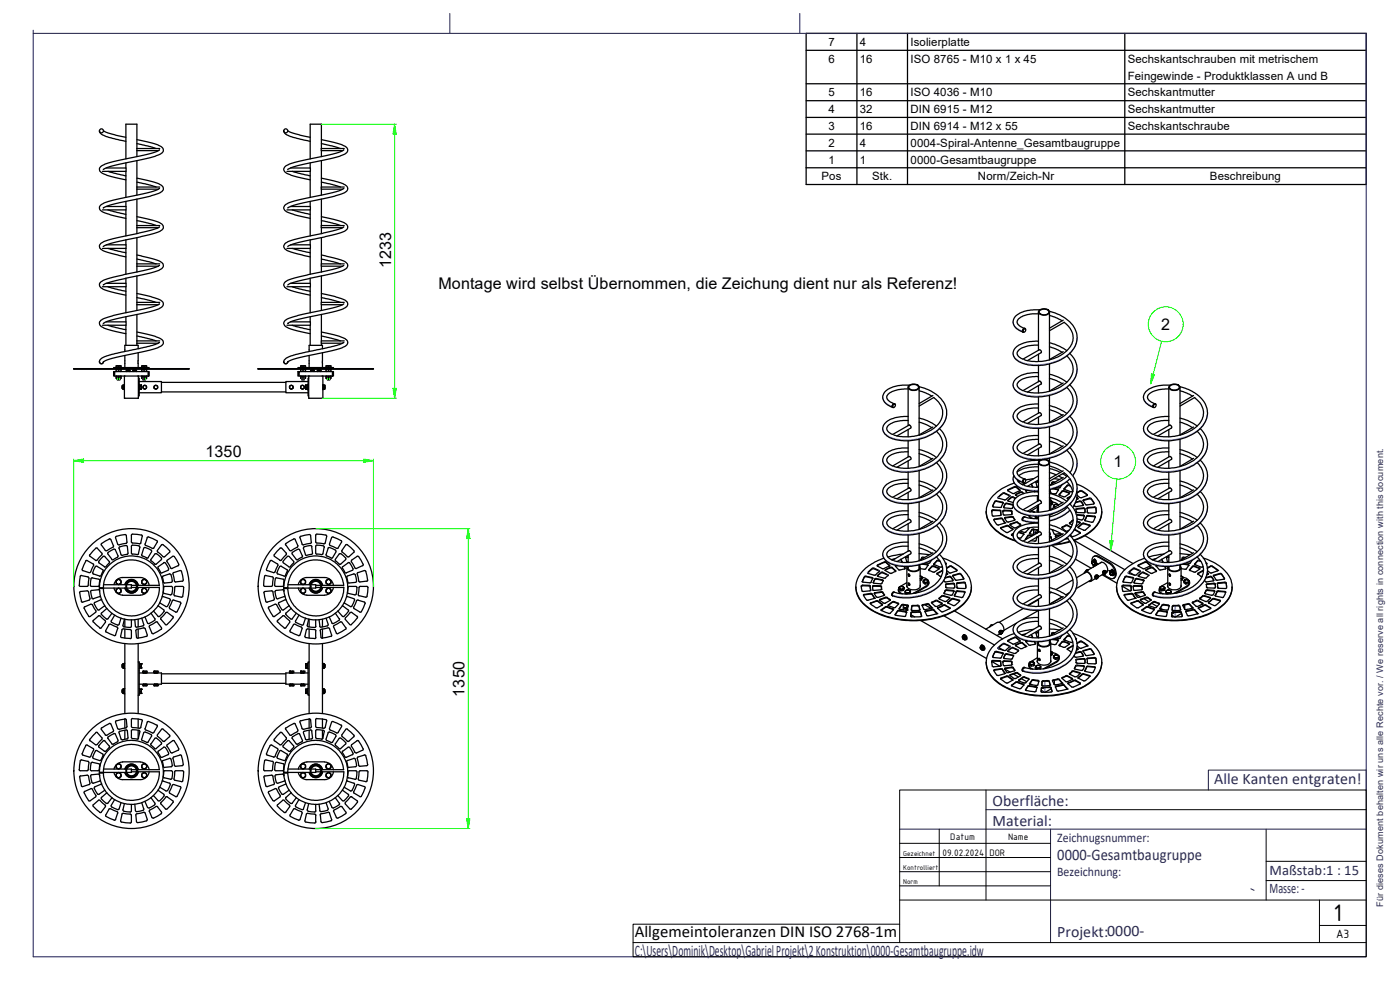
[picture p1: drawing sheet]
<svg xmlns="http://www.w3.org/2000/svg" width="420mm" height="297mm" viewBox="0 0 420 297" stroke-linecap="round" stroke-linejoin="round" font-family="sans-serif">
<defs><g id="words">
<text font-size="7.7" x="400.2" y="276.3">1</text>
<text font-size="5" x="190.5" y="281.2">Allgemeintoleranzen DIN ISO 2768-1m</text>
<g font-size="4.8">
<text x="117.3" y="80.5" transform="rotate(-90 117.3 80.5)">1233</text>
<text x="131.6" y="86.7">Montage wird selbst Übernommen, die Zeichung dient nur als Referenz!</text>
<text x="348.5" y="99.1">2</text>
<text x="61.7" y="137.1">1350</text>
<text x="334.2" y="140.3">1</text>
<text x="139.4" y="209" transform="rotate(-90 139.4 209)">1350</text>
</g>
<g font-size="4.8" fill="#262659">
<text x="364.4" y="235.3">Alle Kanten entgraten!</text>
<text x="297.9" y="241.8">Oberfläche:</text>
<text x="297.9" y="247.7">Material:</text>
<text x="317.3" y="257.9">0000-Gesamtbaugruppe</text>
<text x="317.3" y="281">Projekt:0000-</text>
<text x="190.5" y="286.7">C:\Users\Dominik\Desktop\GabrielProjekt\2Konstruktion\0000-Gesamtbaugruppe.idw</text>
</g>
<g font-size="4.4" fill="#262659">
<text x="381" y="262.4">Maßstab:1 : 15</text>
<text x="381" y="268">Masse:-</text>
</g>
<g font-size="3.9" fill="#262659">
<text x="317.3" y="252.7">Zeichnugsnummer:</text>
<text x="317.3" y="262.7">Bezeichnung:</text>
</g>
<text font-size="3.9" x="401" y="281.5">A3</text>
<g font-size="3.4">
<text x="248.6" y="13.8">7</text>
<text x="258.1" y="13.8">4</text>
<text x="273.2" y="13.8">Isolierplatte</text>
<text x="248.6" y="18.8">6</text>
<text x="258.1" y="18.8">16</text>
<text x="273.2" y="18.8">ISO 8765 - M10 x 1 x 45</text>
<text x="338.5" y="18.8">Sechskantschrauben mit metrischem</text>
<text x="338.5" y="23.9">Feingewinde - Produktklassen A und B</text>
<text x="248.6" y="28.9">5</text>
<text x="258.1" y="28.9">16</text>
<text x="273.2" y="28.9">ISO 4036 - M10</text>
<text x="338.5" y="28.9">Sechskantmutter</text>
<text x="248.6" y="34">4</text>
<text x="258.1" y="34">32</text>
<text x="273.2" y="34">DIN 6915 - M12</text>
<text x="338.5" y="34">Sechskantmutter</text>
<text x="248.6" y="39">3</text>
<text x="258.1" y="39">16</text>
<text x="273.2" y="39">DIN 6914 - M12 x 55</text>
<text x="338.5" y="39">Sechskantschraube</text>
<text x="248.6" y="44.1">2</text>
<text x="258.1" y="44">4</text>
<text x="273.2" y="44.1">0004-Spiral-Antenne_Gesamtbaugruppe</text>
<text x="248.6" y="49.1">1</text>
<text x="258.1" y="49.1">1</text>
<text x="273.2" y="49.1">0000-Gesamtbaugruppe</text>
<text x="246.6" y="54.1">Pos</text>
<text x="261.7" y="54.1">Stk.</text>
<text x="293.5" y="54.1">Norm/Zeich-Nr</text>
<text x="363.1" y="54.1">Beschreibung</text>
</g>
<g font-size="3">
<text x="282.9" y="256.7">09.02.2024</text>
<text x="285.2" y="252">Datum</text>
<text x="296.9" y="256.7">DOR</text>
<text x="302.5" y="252">Name</text>
</g>
<text font-size="2.7" fill="#262659" x="415.1" y="272" transform="rotate(-90 415.1 272)">Für dieses Dokument behalten wir uns alle Rechte vor. / We reserve all rights in connection with this document.</text>
<g font-size="2.3">
<text x="271" y="256.7">Gezeichnet</text>
<text x="271" y="260.9">Kontrolliert</text>
<text x="271" y="265.2">Norm</text>
</g>
</g></defs>
<!-- layer: AM_0 -->
<g fill="none" stroke="#000" stroke-width=".38">
<path d="M29.8 39.3a2.49 2.49 0 0 0 2.2 1.7l5.8 1.4M31.1 39.2l1.4 .7 5.3 1.3M85.2 39.3a2.47 2.47 0 0 0 2.2 1.7l5.7 1.4M86.4 39.2l1.7 .8 5 1.2M30.7 51.4h7.1M31.9 50.4h5.9M32.4 51.4l5.4 1.4M37.8 50.4v1M37.8 48.9v1.5M37.8 51.4v7.8M41.1 54.7l5.8 1.4M41.1 43.1l5.8 1.5"/>
<path d="M41.1 41.9l6 1.5a2.04 2.04 0 0 1 1.9 2.1 8.1 8.1 0 0 1-4.7 2l-10.8 2.3-2.5 1M41.1 53.5l6 1.4a1.92 1.92 0 0 1 1.8 2.2l-.7 .7-3.1 1.1-11.6 2.5-2.5 1M41.1 44.6v.6M41.1 56.1v.7M41.1 44.6h6.8M41.1 45.2h6.4M41.1 56.1h6.8M41.1 56.8h6.4M41.1 44.6v-7.3h-3.3v10.4M41.1 45.2v1.8M41.1 48.2v7.9M41.1 56.8v1.7"/>
<path d="M41.1 59.7v8M47.9 56.5l-2.6 1.1-13.5 3.1a2.25 2.25 0 0 0-2 1.8 3.8 3.8 0 0 0 3 1.8l5 1.2M47.9 44.9l-2.6 1.1-13.5 3.1a2.25 2.25 0 0 0-2 1.9 5.5 5.5 0 0 0 4.2 2.1l3.8 .9M86.1 51.4h7M87.2 50.4h5.9M87.7 51.4l5.4 1.4M93.1 50.4v1M93.1 48.9v1.5M93.1 51.4v7.8M96.5 54.7l5.7 1.4M96.5 43.1l5.7 1.5M96.5 41.9l5.9 1.5a2.2 2.2 0 0 1 1.9 1.9 6.6 6.6 0 0 1-4.4 2.1l-10.8 2.4-2.7 1"/>
<path d="M96.5 53.5l5.9 1.4a2.2 2.2 0 0 1 1.9 2 5.3 5.3 0 0 1-3.6 1.8l-11.6 2.6-2.7 1.1M96.5 44.6v.6M96.5 56.1v.7M96.5 44.6h6.8M96.5 45.2h6.3M96.5 56.1h6.8M96.5 56.8h6.3M96.5 44.6v-7.3h-3.4v10.4M96.5 45.2v1.8M96.5 48.2v7.9M96.5 56.8v1.7M96.5 59.7v8"/>
<path d="M103.2 56.5l-1 .6-2.3 .7-12.8 2.9a2.04 2.04 0 0 0-1.9 2 5.7 5.7 0 0 0 3.6 1.9l4.3 .9M103.2 44.9l-1 .6-2.3 .7-12.8 2.9a2.04 2.04 0 0 0-1.9 2 6.6 6.6 0 0 0 4.4 2.1l3.5 .8M30.7 63h7.1M30.7 74.5h7.1M31.9 62h5.9M31.9 73.5h5.9M32.4 63l5.4 1.3M32.4 74.5l5.4 1.4M37.8 62v1M37.8 73.5v1M37.8 60.4v1.6M37.8 63v7.8"/>
<path d="M37.8 71.9v1.6M37.8 74.5v7.8M41.1 77.7l5.8 1.5M41.1 66.2l4.4 1 1.4 .5M41.1 65l6 1.5a1.94 1.94 0 0 1 1.9 2.1 10.2 10.2 0 0 1-5.8 2.2l-9.7 2.1-2.5 1.1M41.1 76.5l5.8 1.5a2.03 2.03 0 0 1 2.1 2.1 7.1 7.1 0 0 1-4.7 2l-10.8 2.4-1.7 .5-.8 .5M41.1 67.7v.6M41.1 79.2v.7M41.1 67.7h6.8M41.1 68.3h6.4M41.1 79.2h6.8M41.1 79.9h6.4"/>
<path d="M41.1 68.3v1.8M41.1 71.3v7.9M41.1 79.9v1.7M47.9 79.6l-2.6 1-13.5 3.2a1.94 1.94 0 0 0-1.9 2l.5 .6 1 .6 6.4 1.6M47.9 68.1l-.8 .5-1.8 .5-13.5 3.1a2.28 2.28 0 0 0-2 1.8 3.8 3.8 0 0 0 3.3 1.9l4.7 1.2M86.1 63h7M86.1 74.5h7M87.2 62h5.9M87.2 73.5h5.9M87.7 63l5.4 1.3M87.7 74.5l5.4 1.4M93.1 62v1"/>
<path d="M93.1 73.5v1M93.1 60.4v1.6M93.1 63v7.8M93.1 71.9v1.6M93.1 74.5v7.8M96.5 77.7l5.7 1.5M96.5 66.2l5.7 1.5M96.5 65l5.5 1.3a2.42 2.42 0 0 1 2.3 2.1 7.1 7.1 0 0 1-4.6 2.1l-10.6 2.4-2.7 1.1M96.5 76.5l5.5 1.4a2.3 2.3 0 0 1 2.3 2 5.3 5.3 0 0 1-3.8 2l-11.4 2.5-1.9 .6-.8 .5M96.5 67.7v.6M96.5 79.2v.7M96.5 67.7h6.8"/>
<path d="M96.5 68.3h6.3M96.5 79.2h6.8M96.5 79.9h6.3M96.5 68.3v1.8M96.5 71.3v7.9M96.5 79.9v1.7M103.2 79.6l-3.3 1.2-7.4 1.6-5.4 1.4a1.83 1.83 0 0 0-1.8 2v.2a9.4 9.4 0 0 0 5.4 2.1l2.4 .5M103.2 68.1l-.8 .5-2.5 .7-12.8 2.9a2.28 2.28 0 0 0-1.9 1.8 4.2 4.2 0 0 0 3.4 2l4.5 1.1M30.7 86h7.1M30.7 97.6h7.1M31.9 85h5.9M31.9 96.6h5.9"/>
<path d="M32.4 86l5.4 1.4M32.4 97.6l5.4 1.3M37.8 85v1M37.8 96.6v1M37.8 83.5v1.5M37.8 86v7.8M37.8 95v1.6M37.8 97.6v6M41.1 89.3l5.8 1.4M41.1 88.1l5.8 1.4a2.03 2.03 0 0 1 2.1 2.1 9.6 9.6 0 0 1-5.8 2.3l-9.7 2.1-2.5 1.1M41.1 99.6l5.8 1.5a2.03 2.03 0 0 1 2.1 2.1l-.6 .6-2.1 .9-12.8 2.9-2.5 1M41.1 90.7v.7"/>
<path d="M41.1 90.7h6.8M41.1 91.4h6.4M41.1 82.8v7.9M41.1 91.4v1.7M41.1 94.3v8M47.9 91.2l-2.6 1-11.1 2.4-2.2 .7a2.4 2.4 0 0 0-2.2 1.8 4.2 4.2 0 0 0 3.3 1.9l4.7 1.1M86.1 86h7M86.1 97.6h7M87.2 85h5.9M87.2 96.6h5.9M87.7 86l5.4 1.4M87.7 97.6l5.4 1.3"/>
<path d="M93.1 85v1M93.1 96.6v1M93.1 83.5v1.5M93.1 86v7.8M93.1 95v1.6M93.1 97.6v6M96.5 89.3l5.7 1.4M96.5 88.1l5.5 1.4a2.35 2.35 0 0 1 2.3 1.9 3.3 3.3 0 0 1-2.7 1.7l-12.5 2.8-1.8 .6-.9 .6M96.5 99.6l5.7 1.5a2.41 2.41 0 0 1 2.1 1.8 4.3 4.3 0 0 1-3.3 2l-11.9 2.6-1.8 .6-.9 .5M96.5 90.7v.7M96.5 90.7h6.8M96.5 91.4h6.3"/>
<path d="M96.5 82.8v7.9M96.5 91.4v1.7M96.5 94.3v8M103.2 91.2l-3.3 1.2-9.8 2.1-2.8 .8a2.18 2.18 0 0 0-2.1 2 5.3 5.3 0 0 0 3.9 1.9l4 .9M307.2 98.9l.1-.1a.38 .38 0 0 1 .6 0 .38 .38 0 0 1-.2 .6l-.3 .3a.43 .43 0 0 1-.4-.4 .43 .43 0 0 1 .2-.4zM307.7 98.7a.59 .59 0 0 0-.7 .2 .59 .59 0 0 0 .1 .8M311.7 94.2l-2.9 .1a3.8 3.8 0 0 0-3.6 2.3 2.61 2.61 0 0 0 2.3 1.9M311.7 93.6v11.5M311.7 93.3a2.03 2.03 0 0 1 3.3 .3 1.91 1.91 0 0 1-3.1 .5l-.2-.3zM312 92.9h-1.2a7.3 7.3 0 0 0-6.5 2.7 2.73 2.73 0 0 0 1.8 3.6l.9 .4M312 93.1a1.82 1.82 0 0 1 2.8 .5 1.61 1.61 0 0 1-1.6 .9 1.61 1.61 0 0 1-1.4-1zM315 94.7l1.5 .4 2.3 1.2"/>
<path d="M315 93.4a10.8 10.8 0 0 1 8.1 6.5 7.1 7.1 0 0 1-4.3 7.8 14.3 14.3 0 0 1-13.2 .7 2.61 2.61 0 0 1-1.6-2.6 2.61 2.61 0 0 1 1.9-2.3 10.7 10.7 0 0 1 5.8-1.1M315 93.6v14.4M319.1 96.1l-4.1 2.4M319.3 96.7a5.3 5.3 0 0 1 2.3 6.6 12.1 12.1 0 0 1-11.5 5.1l-2.8-.5M319.4 96.7l-4.4 2.5M22.1 110.6h34.7v.2h-34.7zM34.1 110.6v-.3h10.7v.3M34.4 111.5h-.3v1.3h.3v-1.3h10M34.4 112.8h10M34.9 110.9h1.4M34.9 111.4h.7M34.9 113.4h1.4"/>
<path d="M34.9 113h1.4M34.9 109.8v.5h.7M34.9 110.9v.6M34.9 112.9v.6h1.4v-.6M34.9 110.8v.1M34.9 112.8v.1M35.2 113.9h.8M35.2 113.5v.4M35.2 109.8h-.3M35.2 109.8h.4M35.2 109.8h.7M35.6 111.4h.7"/>
<path d="M35.6 109.8v.5h.7v-.5M35.6 110.9v.5M35.6 113v.4M35.9 109.8h-.3M35.9 109.8h.4M36 113.5v.4M36.3 110.8v.1M36.3 112.8v.1M36.3 110.9v.6M36.7 115.7v.9M36.7 116.6h.2M36.7 115.7h.2"/>
<path d="M37 115.6v1.2M37 116.1h.2M37.2 115.6v1.2M37.3 115.6h-.4v1.2l.4-.1M37.3 115.4v1.6M37.3 112.8v6.7h4.2v-6.7M37.5 106.7v3.6M37.9 111.1v.3h.5M38 111.4v.1M38.2 111l-.3 .1M38.2 111l.2 .1M38.2 111h.5"/>
<path d="M38.4 111.1v.3h.6v-.3M38.7 111l-.3 .1M38.7 111l.3 .1M38.9 111.4v.1M39.9 111.1v.3h.5M39.9 111.4v.1M40.2 111l-.3 .1M40.2 111l.2 .1M40.2 111h.5M40.4 111.1v.3h.6v-.3M40.7 111l-.3 .1M40.7 111l.3 .1"/>
<path d="M40.9 111.4v.1M41.1 100.8l5.8 1.5M41.1 102.3v.7M41.1 102.3h6.8M41.1 103h6.4M41.1 103v.6M41.5 105.8v4.5M41.5 104.6v-1h-4v1.9M41.5 113.5h.3v5.3h-.3M41.8 114.5h6.7v3.3h-6.7M41.8 115.4v1.6M41.9 116.7h.1"/>
<path d="M41.9 115.6h.1M42.4 115.5v.4M42.4 115.9v.7M42.4 116.6v.2M42.4 116.6h-.4v.2h.4M42.4 115.9h-.4v.7M42.4 115.5h-.4v.4M42.4 115.5h.1M42.4 115.5v1.3M42.5 110.9h1.5M42.5 111.4h.7M42.5 113.4h1.5"/>
<path d="M42.5 113h1.5M42.5 109.8v.5h.7M42.5 110.9l.1 .6M42.5 112.9v.6h1.5v-.6M42.6 110.8l-.1 .1M42.6 112.8l-.1 .1M42.9 113.9h.8M42.9 113.5v.4M42.9 109.8h-.4M42.9 109.8h.3M42.9 109.8h.7M43.2 111.4h.8"/>
<path d="M43.2 109.8v.5h.8v-.5M43.2 110.9v.5M43.2 113v.4M43.6 109.8h-.4M43.6 109.8h.4M43.7 113.5v.4M43.9 110.8l.1 .1M43.9 112.8l.1 .1M44 110.9l-.1 .6M44.4 111.5h.4v1.3h-.4zM46.5 115.7l-.3 .5 .3 .4M46.5 115.7h.5l.3 .4"/>
<path d="M46.5 115.7a.54 .54 0 0 0 0 .9M46.5 115.7a.58 .58 0 0 1 .8 .4M47.3 116.1l-.2 .5h-.6M47.3 116.1a.51 .51 0 0 1-.2 .5 .51 .51 0 0 1-.6 0M47.9 102.7l-3 1.2-10.7 2.3a5.9 5.9 0 0 0-4.3 2.1 .61 .61 0 0 0 .4 .8 .61 .61 0 0 0 .7-.5M48.5 117.6h37.3M48.5 114.7h37.3M77.4 110.6h34.7v.2h-34.7zM86.9 115.9a.65 .65 0 0 1 .8-.2 .65 .65 0 0 1 .3 .7l-.6 .4-.5-.3zM89.4 110.6v-.3h10.7v.3M89.8 111.5h-.4v1.3h.4v-1.3h10M89.8 112.8h10"/>
<path d="M90.2 110.9h1.5M90.2 111.4h.7M90.2 113.4h1.5M90.2 113h1.5M90.2 109.8v.5h.7M90.2 110.9l.1 .6M90.2 112.9v.6h1.5v-.6M90.3 110.8l-.1 .1M90.3 112.8l-.1 .1M90.5 115.7a.54 .54 0 0 0 0 .9 .54 .54 0 0 0 .8-.5M90.5 115.7a.59 .59 0 0 0-.2 .6 .59 .59 0 0 0 .5 .5l.5-.4v-.3M90.5 115.7h.5"/>
<path d="M90.6 113.9h.7M90.6 109.8h-.4M90.6 109.8h.3M90.6 109.8h.7M90.6 113.5v.4M90.9 111.4h.8M90.9 109.8v.5h.8v-.5M90.9 110.9v.5M90.9 113v.4M91 115.7l.3 .1v.3M91 115.7l.3 .4M91 115.7h-.5"/>
<path d="M91.3 109.8h-.4M91.3 109.8h.4M91.3 113.5v.4M91.6 110.8l.1 .1M91.6 112.8l.1 .1M91.7 110.9l-.1 .6M91.8 116.4v.4M91.8 115.7v.7M91.8 115.5v.2M91.8 115.5h.4v.2h-.4M91.8 115.5v1.3M92.2 115.7v.7h-.4"/>
<path d="M92.2 116.4v.4h-.4M92.2 116.7h.1M92.2 115.6h.1M92.5 114.5h-6.7v3.3h6.7M92.5 115.4h-.2v1.6h.2M92.6 113.5h-.1v5.3h.1M92.6 112.8v6.7h4.3v-6.7M92.8 106.7v3.6M93.2 111.1v.3h.6M93.3 111.4v.1M93.5 111l-.3 .1M93.5 111l.3 .1"/>
<path d="M93.5 111h.5M93.8 111.1v.3h.5v-.3M94 111l-.2 .1M94 111l.3 .1M94.2 111.4v.1M95.2 111.1v.3h.6M95.3 111.4v.1M95.5 111l-.3 .1M95.5 111l.3 .1M95.5 111h.5M95.8 111.1v.3h.5v-.3M96 111l-.2 .1"/>
<path d="M96 111l.3 .1M96.3 111.4v.1M96.5 100.8l5.7 1.5M96.5 102.3v.7M96.5 102.3h6.8M96.5 103h6.3M96.5 103v.6M96.8 105.8v4.5M96.8 104.6v-1h-4v1.9M96.9 115.4v1.6M97 115.6h.3M97 116.8h.3"/>
<path d="M97 115.6v.5M97 116.1v.7M97 116.1h.3M97.3 115.6v1.2M97.3 116.6h.2M97.3 115.7h.2M97.5 115.7v.9M97.9 110.9h1.4M97.9 111.4h.7M97.9 113.4h1.4M97.9 113h1.4M97.9 109.8v.5h.7"/>
<path d="M97.9 112.9v.6h1.4v-.6M97.9 110.9v.6M97.9 110.8v.1M97.9 112.8v.1M98.2 113.9h.8M98.2 109.8h-.3M98.2 109.8h.4M98.2 109.8h.8M98.2 113.5v.4M98.6 111.4h.7M98.6 109.8v.5h.7v-.5M98.6 110.9v.5"/>
<path d="M98.6 113v.4M99 109.8h-.4M99 109.8h.3M99 113.5v.4M99.3 110.8v.1M99.3 112.8v.1M99.3 110.9v.6M99.8 111.5h.3v1.3h-.3zM103.2 102.7l-1.2 .7-1.8 .5-10.3 2.2a9 9 0 0 0-4.6 1.9v.1a.62 .62 0 0 0 .2 .9 .62 .62 0 0 0 .9-.4M272.5 116.7l-2.9 .2-1.9 .6a1.77 1.77 0 0 0-1.4 2.2l.9 .9 1.2 .5M272.5 116.2v11.5M272.7 115.7a2.14 2.14 0 0 1 3.1 .4 1.65 1.65 0 0 1-2.4 .9l-.7-.3-.2-.4z"/>
<path d="M272.9 115.6h-.9a7.8 7.8 0 0 0-6.8 2.4 2.75 2.75 0 0 0 1.8 3.8l.9 .4M272.9 115.7a1.72 1.72 0 0 1 2.8 .6 1.74 1.74 0 0 1-3-.1zM275.8 117.2l2.1 .7 1.8 1M275.8 116a10.5 10.5 0 0 1 8 6.2 7.2 7.2 0 0 1-4.5 8.3 14.2 14.2 0 0 1-13 .4 2.6 2.6 0 0 1-1.4-2.6 2.6 2.6 0 0 1 1.9-2.2 11.5 11.5 0 0 1 5.7-1.1M275.8 116.2v14.3M280 118.7l-4.2 2.4M280.2 119.3a5.4 5.4 0 0 1-.4 9.5 14.3 14.3 0 0 1-11.6 1.7M280.3 119.2l-4.5 2.6M311.7 113l-3.5 .3-1.9 .7a1.43 1.43 0 0 0-1 1.2 1.43 1.43 0 0 0 .6 1.4l1.1 .6 5.1-2.9a.6 .6 0 0 1 .3 .9l-4 2.5M311.7 103.6h-2.1l-1.8 .4a2.87 2.87 0 0 0-2.6 2.2l.1 .1a2.55 2.55 0 0 0 1.7 1.4l4.9-2.7a.6 .6 0 0 1 .5 .8l-4 2.4M311.7 106.3v2.1M311.7 109.7v4.8"/>
<path d="M311.7 115.7v2.2M311.7 119.1v4.8M315 113.5l2 .7 1.8 .9M315 104.1l1.7 .5 2.1 1.1M315 102.9a13.4 13.4 0 0 1 5.2 2.4M315 112.3a13.4 13.4 0 0 1 5.2 2.4M315 109.2v8.2M315 118.6v8.2M319.1 105.5l-4.1 2.4M319.1 114.9l-4.1 2.4M320.2 116.3a5.2 5.2 0 0 1-1 8.6 14.1 14.1 0 0 1-11.9 1.8M320.2 106.8a5.3 5.3 0 0 1-1 8.7 14.1 14.1 0 0 1-11.9 1.8"/>
<path d="M321.1 106a6.3 6.3 0 0 1-1.1 10.3 14.5 14.5 0 0 1-14.4 1.5 2.62 2.62 0 0 1-1.6-2.6 2.62 2.62 0 0 1 2-2.3 10.2 10.2 0 0 1 5.7-1.1M321.1 115.4a6.4 6.4 0 0 1-1.1 10.4 15.2 15.2 0 0 1-13.9 1.7 2.66 2.66 0 0 1-2-2.3 2.66 2.66 0 0 1 1.5-2.7 11.2 11.2 0 0 1 6.1-1.3M350.8 116.7l-2.9 .2-2.5 .9a1.47 1.47 0 0 0-1 1.4 1.47 1.47 0 0 0 1.1 1.4l1.1 .5M350.8 116.2v11.5M351 115.7a2.1 2.1 0 0 1 3.1 .5 1.93 1.93 0 0 1-3.3-.1zM351 115.9a1.73 1.73 0 0 1 2.9 .4 1.74 1.74 0 0 1-2.9-.1zM351.2 115.6h-.9a7.8 7.8 0 0 0-6.8 2.4 2.75 2.75 0 0 0 1.7 3.8l.9 .4M354.1 116a10.5 10.5 0 0 1 8.1 6.5 7.6 7.6 0 0 1-5.5 8.4 13.8 13.8 0 0 1-12.1 0 2.69 2.69 0 0 1-1.4-2.8 2.69 2.69 0 0 1 2.1-2.2l2.2-.7 3.3-.2M354.1 117.2l2 .7 1.8 1M354.1 116.2v14.3M358.2 118.7l-4.1 2.4M358.5 119.3a5.3 5.3 0 0 1-.1 9.3 13.8 13.8 0 0 1-11.9 1.9"/>
<path d="M358.6 119.2l-4.5 2.6M268.1 121.5l.3-.2a.37 .37 0 0 1 .4 .2 .37 .37 0 0 1-.2 .5 .42 .42 0 0 1-.7 .2 .42 .42 0 0 1 .2-.7zM268.5 121.1a.69 .69 0 0 0-.6 .5 .69 .69 0 0 0 .1 .7M268.5 121.1l.1 .2M272.5 135.6l-3.2 .2-2 .8a1.52 1.52 0 0 0-1.2 1.5 1.52 1.52 0 0 0 1.3 1.5l.5 .2 5-2.8a.61 .61 0 0 1 .4 .8l-4.1 2.4M272.5 126.2l-2.9 .2-2.3 .7a1.5 1.5 0 0 0-1.2 1.4 1.5 1.5 0 0 0 1.2 1.5l.6 .4 5-2.8a.58 .58 0 0 1 .4 .8l-4.1 2.4M272.5 128.9v2.1M272.5 132.3v4.8M272.5 138.3v2.2M275.8 136.1l2.1 .7 1.8 .9M275.8 126.7l2.3 .7 1.6 .9M275.8 125.5a14.6 14.6 0 0 1 5.3 2.3"/>
<path d="M275.8 134.9a13.4 13.4 0 0 1 5.3 2.4M275.8 131.7v8.3M280 128.1l-4.2 2.4M280 137.5l-4.2 2.4M281.1 138.8a5.3 5.3 0 0 1-1.1 8.7 14.1 14.1 0 0 1-11.8 1.8M281.1 129.4a5.2 5.2 0 0 1-.7 8.4 14 14 0 0 1-12.2 2.1M281.9 128.6a6.3 6.3 0 0 1-1 10.3 14.8 14.8 0 0 1-14.4 1.5 2.64 2.64 0 0 1-1.6-2.4 2.64 2.64 0 0 1 1.7-2.4 10.9 10.9 0 0 1 5.9-1.2M281.9 138a6.4 6.4 0 0 1-1 10.4 14.6 14.6 0 0 1-14.4 1.4 2.64 2.64 0 0 1-1.6-2.5 2.64 2.64 0 0 1 1.9-2.4 12.5 12.5 0 0 1 5.7-1.1M311.7 139.3l-2.7 .1-1.7 .5-1.1 .5a1.43 1.43 0 0 0-1 1.5 1.43 1.43 0 0 0 1.1 1.3l1.2 .5M311.7 131.9l-3.5 .2-1.9 .8a1.47 1.47 0 0 0-1.1 1.4 1.47 1.47 0 0 0 1.2 1.4l.6 .4 5.1-2.9a.6 .6 0 0 1 .3 .9l-4 2.4M311.7 122.4h-1.6l-2.3 .5a2.87 2.87 0 0 0-2.6 2.1l.1 .1a2.55 2.55 0 0 0 1.7 1.5l4.9-2.8a.6 .6 0 0 1 .5 .9l-4 2.3M311.7 125.1v2.2"/>
<path d="M311.7 128.5v4.9M311.7 134.5v2.3M311.7 138v.2M311.7 138.8v11.5M311.9 138.2a2.08 2.08 0 0 1 3.1 .5 1.78 1.78 0 0 1-2.5 .9l-.8-.7zM312 138.4a1.89 1.89 0 0 1 2.8 .3 1.62 1.62 0 0 1-1.5 .9 1.62 1.62 0 0 1-1.5-.9zM312 138.2a9.3 9.3 0 0 0-7.5 2.1 2.76 2.76 0 0 0 1.8 4.2l.7 .3M315 139.8l1.7 .6 2.1 1.1M315 137.5v1.1a10.5 10.5 0 0 1 8.1 6.5 7.2 7.2 0 0 1-4.3 7.8 14.3 14.3 0 0 1-13.2 .7 2.58 2.58 0 0 1-1.6-2.4 2.58 2.58 0 0 1 1.6-2.4 11.2 11.2 0 0 1 6.1-1.2M315 132.4l2 .6 1.8 1M315 122.9l1.7 .6 2.1 1.1M315 121.7a14.6 14.6 0 0 1 5.2 2.4"/>
<path d="M315 131.1a13.4 13.4 0 0 1 5.2 2.4M315 128.1v8.2M315 138.8v14.3M319.1 124.4l-4.1 2.3M319.1 133.8l-4.1 2.4M320.2 135.1a4.9 4.9 0 0 1 .9 6.7M320.2 125.7a5.3 5.3 0 0 1-1 8.7 14.1 14.1 0 0 1-11.9 1.8M321.1 124.9a6.3 6.3 0 0 1-1.1 10.3 14.5 14.5 0 0 1-14.4 1.5 2.62 2.62 0 0 1-1.6-2.6 2.62 2.62 0 0 1 2-2.4 10.2 10.2 0 0 1 5.7-1M321.1 134.3a6.1 6.1 0 0 1 .8 8.4M346.1 122.2l.2 .1M346.3 121.5l.3-.2a.39 .39 0 0 1 .4 .3 .39 .39 0 0 1-.2 .4l-.3 .3-.4-.1zM346.8 121.3a.61 .61 0 0 0-.7 .2 .61 .61 0 0 0 0 .7"/>
<path d="M350.8 135.6l-2.6 .1-2.6 .9a1.52 1.52 0 0 0-1.2 1.5 1.52 1.52 0 0 0 1.2 1.5l.5 .2 5.1-2.8a.6 .6 0 0 1 .3 .8l-4 2.4M350.8 126.2h-2.3l-2.7 .8a1.48 1.48 0 0 0-1.3 1.1 1.48 1.48 0 0 0 .6 1.6l1 .7 4.9-2.8a.6 .6 0 0 1 .5 .8l-4 2.4M350.8 128.9v2.1M350.8 132.3v4.8M350.8 138.3v2.2M354.1 136.1l2 .7 1.8 .9M354.1 126.7l2.3 .7 1.5 .9M354.1 125.5a15 15 0 0 1 5.2 2.3M354.1 134.9a13.7 13.7 0 0 1 5.2 2.4M354.1 131.7v8.3M358.2 128.1l-4.1 2.4M358.2 137.5l-4.1 2.4"/>
<path d="M359.3 138.8a5.3 5.3 0 0 1-1 8.7 14.2 14.2 0 0 1-11.8 1.8M359.3 129.4a5.3 5.3 0 0 1-1 8.7 14.2 14.2 0 0 1-11.8 1.8M360.2 128.6a6.4 6.4 0 0 1-1.4 10.5 14.5 14.5 0 0 1-14 1.3 2.68 2.68 0 0 1-1.6-2.7 2.68 2.68 0 0 1 2.2-2.3 10.3 10.3 0 0 1 5.4-1M360.2 138a6.4 6.4 0 0 1-1 10.4 14.8 14.8 0 0 1-14.2 1.6 2.65 2.65 0 0 1-1.8-2.6 2.65 2.65 0 0 1 1.9-2.5 12 12 0 0 1 5.7-1.1M272.5 154.4l-3.2 .3-2.1 .8a1.47 1.47 0 0 0-1.1 1.5 1.47 1.47 0 0 0 1.2 1.4l.6 .3 5-2.9a.58 .58 0 0 1 .4 .9l-4.1 2.4M272.5 145l-2.8 .1-2.4 .9a1.5 1.5 0 0 0-1.2 1.4 1.5 1.5 0 0 0 1.2 1.5l.6 .3 5-2.8a.58 .58 0 0 1 .4 .9l-4.1 2.4M272.5 141.7v4.8M272.5 147.8v2.1M272.5 151.1v4.8M272.5 157.1v2.3M275.8 154.9l2.1 .7 1.8 1M275.8 145.5l2.3 .8 1.6 .9"/>
<path d="M275.8 144.3a14.6 14.6 0 0 1 5.3 2.4M275.8 153.7a13.4 13.4 0 0 1 5.3 2.4M275.8 141.2v8.2M275.8 150.6v8.3l4.2-2.5M280 147l-4.2 2.3M281.1 157.7a5.3 5.3 0 0 1-1.1 8.7 14.1 14.1 0 0 1-11.8 1.8M281.1 148.3a5.2 5.2 0 0 1-.7 8.4 14 14 0 0 1-12.2 2.1M281.9 147.5a6.3 6.3 0 0 1-1 10.3 14.8 14.8 0 0 1-14.4 1.5 2.68 2.68 0 0 1-1.6-2.6 2.68 2.68 0 0 1 1.9-2.4 11.5 11.5 0 0 1 5.7-1M281.9 156.9a6.3 6.3 0 0 1-1 10.3 14.4 14.4 0 0 1-14.4 1.5 2.64 2.64 0 0 1-1.6-2.6 2.64 2.64 0 0 1 1.9-2.3 12.5 12.5 0 0 1 5.7-1.1M296 153.5a8.2 8.2 0 0 0 4.7 7l1.9 1 2.3 .9M297.6 153.6l.2-.5 2.3 .1 .2 .1 .1 1.2M297.7 153.1h2.5l.2 1.4-2.5 .4z"/>
<path d="M298.3 156l.3 .6a1.07 1.07 0 0 0 1.1 .9l1.9-.6-.7-1.3-.5-.2-2.1 .4v.2l2.4-.4 .9 1.3M298.7 150.3l2.4 .4-.7 1.6-2.5-.4zM300 148.7l1.1-.8h.3l1.7 .9-1.6 1.2-1.9-.5-.1-.2zM300.3 158.4l2-.8 1.7 1.1-.1 .2-1.5 .9a1.44 1.44 0 0 1-1.4-.7zM300.3 158.5l2.2-.7 1.4 1M301 153.2h2.6l.1 1.1-2.5 .2zM301 153.6l.2-.3h2.3l.2 1M301.1 151l-2.1-.6a1.16 1.16 0 0 0-.9 1.2l-.2 .4M301.5 155.5l.8 1.1 2.1-.5 .2-.2-.9-1-2.1 .3-.1 .3 2.4-.4 .6 .9M302.4 147.1l.9-.6a1.66 1.66 0 0 1 1.7-.5l1.1 1.2-1.7 .9h-.5zM302.4 147.2l2.2-1.1 .4 .1 1.1 1M303.1 157.3l1.9-.7 1.3 .7v.3l-1.6 .8a1.33 1.33 0 0 1-1.3-.7z"/>
<path d="M303.1 157.5l2.2-.7 1 .7M303.1 148.8l-1.8-.8a1.94 1.94 0 0 0-1.5 1.1l-.3 .3M303.9 158.8l.1 .1M304 151.4l-1.9-.4a.76 .76 0 0 0-.8 .9v.5l2.4 .2 .4-.8M304.1 151.6l-2.2-.5a1.05 1.05 0 0 0-.7 1.2M304.2 159.9l-.7 .6 .5 .3M304.3 142.7a2.53 2.53 0 0 0 1.5 3.5 10.8 10.8 0 0 0 5.9 1.2M304.4 144.9a12.4 12.4 0 0 0-8 6.5 7 7 0 0 0 3.2 8.2l1.8 1.2 3.2 1.4M304.7 149.6l-.7-.3a1.17 1.17 0 0 0-1.3 .7l-.2 .2M304.8 149.5l-.8-.4a2.09 2.09 0 0 0-1.5 1.1l1.6 .6M305.7 159.8l1.6 .5M305.8 159.6l1.3 .5 .2 .2"/>
<path d="M306.1 144.4l-.5 .1M307.1 148.1l-.4-.3h-.4l-1.5 .7M307.3 143.9l.2-.1a.5 .5 0 0 1 .3 .7 .5 .5 0 0 1-.8 .2zM307.3 148.1l-.5-.5a2.78 2.78 0 0 0-2.1 .9l.7 .5M307.3 145.6a9.7 9.7 0 0 0 4.4 .6M307.3 145.3l-.5 .1M307.6 155.1a.65 .65 0 0 0-.7 .3 .65 .65 0 0 0 .1 .8M307.7 143.8a.62 .62 0 0 0-.7 .3 .62 .62 0 0 0 .1 .8M307.8 145l-1.2 .3M307.8 147.3l.5 .5M308 147.1l-.2 .2 .6-.2M308.4 158.4l.4 .2"/>
<path d="M308.7 158.4l.1 .2M308.8 154.7l.5 .8M308.8 158.6l-1 1.2-1.6-.5M308.9 154.7l1 .9M309.5 153.4l-.4 .1M309.5 153.4l.7 .1zM309.6 145.2l.3 1-.4-.9M310.1 158.9l1.6 .3M310.1 158.9l-.4 .2-.7 1M310.2 143.6l-2.4 .4M310.2 158.9v1.5M310.3 153.7l-.1-.2 .2 .2"/>
<path d="M310.5 147.4l.1 .2-.1-.2M310.6 159.7l.4 .4M310.7 155.1v.3l.4 .2M310.8 159.7v.2l.1-.1M310.8 154.9l.2 .3zM311 155.2l.7 .1-.4 .1zM311.2 159.9l-.6-.2 .3 .4M311.3 159.1v.8M311.3 153l.2 .7M311.3 152.2l-2.1 1.3M311.3 148.8v1.7M311.3 151.6v1.8"/>
<path d="M311.3 155.4v.2M311.3 153.3h.1M311.5 147.4l-.2 .2M311.7 158.2h-1.6l-2.3 .4a2.87 2.87 0 0 0-2.6 2.2l.1 .1a2.55 2.55 0 0 0 1.7 1.5l4.9-2.8a.6 .6 0 0 1 .5 .9l-4 2.3M311.7 148.8l-2.8 .1-2.6 .9a1.43 1.43 0 0 0-1 1.1 1.43 1.43 0 0 0 .6 1.4l1.1 .7 5.1-2.9a.6 .6 0 0 1 .3 .9l-4 2.4M311.7 155.6l-3.5-.3a.75 .75 0 0 0-1-.1 .75 .75 0 0 0-.2 1 11.4 11.4 0 0 0 4.7 .6M311.7 141.3l-3.1 .2-1.6 .5-1.2 .7M311.7 142.8l-4.7 2.7a2.59 2.59 0 0 1-1.8-1.6M311.7 140.1l-2.2 .1a8.1 8.1 0 0 0-4.3 1.4M311.7 144.5l-.8 .2 .3 1.2 .5 .1M311.7 144.6l-.7 .2M311.7 159l-1.6-.3-.4 .2-.8 1.2 1.6 .3"/>
<path d="M311.7 147.5l-.1 .1M311.7 159.6l-.1 .2M311.7 151.4v2.3M311.7 154.9v4.8M311.7 144l-3.3 1.9M315 147.5v.5a13.4 13.4 0 0 1 5.2 2.4M315 147.1l.3 .4-.1 .6M315 158.7l1.7 .5 2.1 1.1-2.1 .5 .2 .6M315 149.3l2 .6 1.8 1M315 157.5a14.6 14.6 0 0 1 5.2 2.3M315 141.8l2 .7M315 140.6l3.3 1.2"/>
<path d="M315 159.6l.2 .7-.2 .2M315 159.8l.2 .7M315 143.5l.2 .1M315 154.4v8.1M315.2 154.4h-.2M315.2 146.9l-.2 .3M315.2 146.9l-.1 .3M315.3 151.1l.5-.3-.1 .3zM315.3 150.2l.3 .2-.3-.1M315.3 147.8v.3M315.3 149.3v3.6M315.6 150.4l.3 .2-.1 .2z"/>
<path d="M315.7 151.1v.3l.2-.8 .9 .3 .9 .6M315.7 151.4l-.4 .1M315.8 146.7l1.8 .4M315.8 158.9l.7 1.4 1.8-.3M316 159l-.1 .1M316.1 154l-1.1 .7M316.2 146.5l1.4 .3v.3M316.2 151.9v.4M316.3 151.6l.2 .5-.3-.2zM316.4 143.6l1.6 .3M316.4 151.4h.4l-.5 .2zM316.4 144.8h-.7l-.1 .4"/>
<path d="M316.5 152.1h.1M316.7 144.6h-.9l-.2 .7M316.9 151.3l.7 .3zM317.6 147.1l-.7 1.1-1.6-.2M317.8 142.8l1 .6M318.7 145.5l-.6 .9-1.1-.1M318.7 158.3l1.3-.6 1.4 .6M318.8 147.3l.9 .1 1.3 .6-1.4 1a1.51 1.51 0 0 1-1.6-.4l-.2-.2zM319 142.2l1.2 .7M319.1 141.3l-4.1 2.3M319.1 150.7l-4.1 2.4M319.1 143.2l-4.1 2.4"/>
<path d="M319.3 141.9a5.2 5.2 0 0 1 .3 9 14.3 14.3 0 0 1-12.3 2.2M319.4 141.8l-4.4 2.6M320.2 152a5.2 5.2 0 0 1-1 8.6 14.1 14.1 0 0 1-11.9 1.9M320.2 144.5a5.8 5.8 0 0 1 1.7 3M320.4 152.2a12.2 12.2 0 0 1-5.4 2.9M320.4 142.7a10.8 10.8 0 0 1-5.4 3M320.9 148v.1M320.9 148l-1.9-.6-1.1 1.1M321.1 151.2a6.4 6.4 0 0 1-1.1 10.3 15.2 15.2 0 0 1-13.9 1.7 2.67 2.67 0 0 1-1.6-4 8.7 8.7 0 0 1 7.2-2.2M321.1 143.7l.2 .3M321.1 143.7a13 13 0 0 1-6.1 3.2M321.1 153.1a13 13 0 0 1-6.1 3.2"/>
<path d="M321.1 145.7l-.7-.2-1.1 1.3 2.2 .8 .4-.2M321.2 145.8l-.8-.1-1.1 1.1M321.3 150.9l-.2 .3M321.3 149l-1 .6M321.4 148.8l-1.1 .7 .4 .3M321.4 158.2l-1.1-.7-1.6 .7 1.1 1.2 1-.3M322 156.3l-1 .8M322.1 156.1l-1.2 .9 .9 .5M322.3 159.1l1.9 .8M322.5 158.9l1.7 .9v.2l-.9 .5a1.52 1.52 0 0 1-1.6 .5l-.5-.5M322.7 150.9l1.4-.4a.91 .91 0 0 1 .9 .9l.1 .2M322.8 150.7l1.2-.3a1.07 1.07 0 0 1 1.1 1.1v.2l-2.1 .3-.4-.1-.2-.4"/>
<path d="M322.9 152.9l2.3-.3a.66 .66 0 0 1 .4 1M323 152.6l2.2-.2a.66 .66 0 0 1 .4 1v.4h-2.4a.78 .78 0 0 1-.2-1.1zM323 153.5v.2M323 154.4l2.2 .1 .2 .3a1.02 1.02 0 0 1-.9 1.2l-1.3-.3M323.1 154.5l2.3 .4M323.1 145.2a11 11 0 0 1 7.4 7.1 7.6 7.6 0 0 1-4.2 7.8l-4 1.9M323.2 147.5a5.7 5.7 0 0 1-1.3 4.7M323.2 149.3l.3 .4M323.2 147.8l1-.6a3.2 3.2 0 0 1 2.1 1.4l-1.8 .7h-.5l-.7-.7M323.2 147.9l1-.5a1.55 1.55 0 0 1 1.5 .7l.6 .5M323.2 149.2l.3 .5-.4 .1M323.2 156.4l.9 .2 .1 .3"/>
<path d="M323.2 156.6l1 .3M323.5 158.1l1.4-1.1 2.3 .6-1.6 1.5-1.9-.7zM324.2 156.9l-1.3 1M325.1 150.2l.8 1.3 2.4-.3a2.01 2.01 0 0 0-1-1.7l-2.1 .5-.2 .2 2.1-.6a.98 .98 0 0 1 .9 .9l.4 .6M326.2 152.4l2.4-.3a1.5 1.5 0 0 1 .3 1.7l-2.4 .1zM326.2 152.6l2.3-.3a.71 .71 0 0 1 .5 1v.3M326.2 154.7l2.3 .2 .2 .1-.1 .4a1.27 1.27 0 0 1-.8 1.3l-2.2-.5zM326.3 153.5v.3M327.2 157.8l-2.3-.7-1.4 1.2M328.7 155.2l-2.4-.3-.7 1.3M330.6 153.5a8.6 8.6 0 0 1-5.2 7.3l-3.1 1.4M350.8 154.4l-3.2 .3-2.4 1a1.34 1.34 0 0 0-.8 1.3 1.34 1.34 0 0 0 1 1.2l.7 .5 5.1-2.9a.6 .6 0 0 1 .3 .9l-4 2.4"/>
<path d="M350.8 145l-2.8 .1-2.2 .8a1.48 1.48 0 0 0-1.3 1.1 1.48 1.48 0 0 0 .6 1.6l1 .6 4.9-2.8a.6 .6 0 0 1 .5 .9l-4 2.4M350.8 141.7v4.8M350.8 147.8v2.1M350.8 151.1v4.8M350.8 157.1v2.3M354.1 154.9l2 .7 1.8 1M354.1 145.5l2.3 .8 1.5 .9M354.1 144.3a15 15 0 0 1 5.2 2.4M354.1 153.7a13.7 13.7 0 0 1 5.2 2.4M354.1 141.2v8.2M354.1 150.6v8.3l4.1-2.5M358.2 147l-4.1 2.3"/>
<path d="M359.3 157.7a5.3 5.3 0 0 1-1 8.7 14.2 14.2 0 0 1-11.8 1.8M359.3 148.3a5.1 5.1 0 0 1-.7 8.4 14 14 0 0 1-12.1 2.1M360.2 147.5a6.4 6.4 0 0 1-1.4 10.5 14.5 14.5 0 0 1-14 1.3 2.62 2.62 0 0 1-1.6-2.5 2.62 2.62 0 0 1 1.7-2.4 10.9 10.9 0 0 1 5.9-1.1M360.2 156.9a6.2 6.2 0 0 1-.2 9.6 15 15 0 0 1-14.8 2.5 2.65 2.65 0 0 1-2-2.3 2.65 2.65 0 0 1 1.5-2.7 11.2 11.2 0 0 1 6.1-1.3M23.9 177.8l.6 2.6M24.4 172.7l2 .4 .3 .4M24.5 172.7l-.4 .1-.2 1.2-.2 1.6 .4 .3M24.8 171.2l1.9 .6M25.7 168.3l.5-.1 1.7 1M25.8 168.3a4.9 4.9 0 0 0-1 2.9h.1M26.5 175.6l-.4 .3h-2M26.5 177.6l-.3-.3-2 .2-.3 .4"/>
<path d="M26.6 177.5l.3 2.5-2.1 .7-.4-.2M26.7 173.5l-.2 2.1M26.9 166.4l.1 .5M27.1 166.9l1.5 1.2M27.2 177.5l.4 1.9M27.6 179.4l.4 .3M27.7 173.4l2 .4M27.7 173.3l-.4 .3-.1 2.2 2.3 .1M27.8 171.8l.3 .4M28 169.2l.1 .5-.9 1.9-.4 .2M28 172.2l1.9 .6M28.6 170l-.8 1.8"/>
<path d="M28.7 164.5h.5M28.8 164.5l-1.8 1.9M29.1 169.9l1.7 1M29.1 169.9l-.5 .1M29.1 168.1h-.4M29.2 164.5l1.3 1.5M29.5 177l-2 .2-.3 .3M29.5 176.9l.4 .3M29.7 168.4v.5l1.7 1.1M29.7 168.4a2.81 2.81 0 0 1 1.7-1.5l1.4 1.5v.5M29.7 173.8l.3 .4-.2 1.4M29.8 175.6l-.4 .3"/>
<path d="M29.8 176.4a9.6 9.6 0 0 1 13.8-8.6 9.6 9.6 0 0 1 2 16.1 9.6 9.6 0 0 1-15.4-5l-.4-2.3M29.8 176.4h1.3v.2h-1.3zM29.9 177.2v.2M30.1 178.8l-2.1 .8M30.3 179.9l-2 1 1 2 .5 .1M30.3 172.7l-.4 .2M30.4 163.5l1.2 1.6 .4 .1M30.5 180h-.2M30.6 166.4l-1.4 1.6M30.6 166v.5M30.8 170.9l.1 .5M30.9 171.3l-.5 1.3"/>
<path d="M31.1 175.4h6.7a1.75 1.75 0 0 1 1.8-1.2 1.75 1.75 0 0 1 1.6 1.4M31.8 170l-.5 .1M32.4 166.2l1.2 1.6M32.8 168.9l-1 1.1M32.8 161.7l.4 .2M32.8 161.7a4.9 4.9 0 0 0-2.4 1.7v.1M33.3 161.9l.7 1.9M33.5 167.9h.5M34.1 163.7l-.2 .5-1.8 1M34.2 164.8l-1.7 .9-.1 .5M34.2 164.8l.4 .2M34.2 176.4a2.64 2.64 0 0 0 2.6 2.1"/>
<path d="M34.6 165l.8 1.8-.2 .4M34.9 174.6a.73 .73 0 0 0 .7 .7 .73 .73 0 0 0 .7-.7M34.9 174.6v-.4l.7-.5 .7 .5v.4M34.9 174.6v.4l.7 .4M34.9 174.6a.73 .73 0 0 1 .7-.8 .73 .73 0 0 1 .7 .8M34.9 160.9l-.2 .5M35 160.9a4.1 4.1 0 0 1 2.9-.3l.2 2.1-.3 .3-2.4 .4-.7-2.1M35.2 177.9h.8M35.2 176.6l-.3 .6 .3 .7M35.2 176.6h.8M35.2 176.6a.72 .72 0 0 0 0 1.3M35.2 177.9l.4 .2 .3-.2"/>
<path d="M35.3 167.2l-1.3 .7M35.6 176.5l-.4 .1M35.6 176.5l.3 .1M35.9 164.1l-.2 .3 .7 2.2 1.8-.3M35.9 176.6a.72 .72 0 0 1 0 1.3M36 176.6l.3 .6-.3 .7M36.3 174.6v.4l-.7 .4M36.8 178.6h5.3M37.5 175.4a2.06 2.06 0 0 1 2.1-1.5 2.06 2.06 0 0 1 1.9 1.7M37.5 175.4a2 2 0 0 1 2.1-1.5 2 2 0 0 1 1.8 1.7M37.8 163.7l.4 .3M37.9 163.7l-1.9 .4"/>
<path d="M38 175.4h1.4v1.1h-1.4M38.2 164l.2 2-.3 .4M39.4 165.9l.4 .4 1.6 .1 .2-.3M39.4 160.6l.2 2.3 2.5 .3 .2-.3M39.4 175.6h1.5M39.4 176.3h1.5M39.8 160.3l-.4 .3M39.8 163.6l-.4 .3v2M39.8 160.3l2.6 .2M39.8 163.6a1.92 1.92 0 0 1 2.2 .6M41.1 175.6h6.7M41.2 176.2a1.75 1.75 0 0 1-1.6 1.5 1.75 1.75 0 0 1-1.8-1.3l-6.7 .1"/>
<path d="M41.4 176.2a2 2 0 0 1-1.8 1.7 2 2 0 0 1-2.1-1.5M41.5 176.3a2.06 2.06 0 0 1-1.9 1.7 2.06 2.06 0 0 1-2.1-1.6M42 164.2l-.5 2M42.1 173.3h-5.3a2.64 2.64 0 0 0-2.6 2.1M42.1 173.3l1.1 .2 .9 .6 .6 1.5M42.5 160.5l.2 .4-.5 2M42.5 166.4l.2 .4M42.5 174.6a.73 .73 0 0 0 .8 .7 .73 .73 0 0 0 .7-.7M42.5 174.6v-.4l.7-.5 .8 .5v.4M42.5 174.6a.73 .73 0 0 0 1.1 .6l.4-.2v-.4M42.5 174.6a.73 .73 0 0 1 .8-.8 .73 .73 0 0 1 .7 .8M42.8 166.8l1.3 .6"/>
<path d="M42.9 176.6l-.4 .6 .4 .7M42.9 176.6a.73 .73 0 0 1 1.1 .6 .73 .73 0 0 1-1.1 .7M42.9 176.6a.72 .72 0 0 0 0 1.3M42.9 176.6l.3-.2a.86 .86 0 0 1 .8 .8 .86 .86 0 0 1-.8 .9l-.3-.2M43.5 163.2l.2 .5M43.8 163.7l1.9 .8 .5-.1M44.2 161.3l-.6 1.9M44.5 167.3l-.5 .2M44.6 161.1l-.5 .2M44.6 161.1a4.7 4.7 0 0 1 2.6 1.5l-1 1.8M44.7 176.2l-.3 1.1-.7 .8-1.6 .4M45.3 167.8v.5"/>
<path d="M45.3 165.1l.2 .4M45.4 165.1a2.98 2.98 0 0 0-2.2-.7l-.7 2M45.4 168.3l1.1 .9M45.5 165.6l-1.1 1.7M47 166.2h-.5l-1.2 1.6M47 166.1l1.4 1.3M47.4 165.6l1.5 1.4h.5M47.5 170.5l.7 1.2M47.8 175.8a8.4 8.4 0 0 0-12.7-6.5 8.4 8.4 0 0 0 0 14.3 8.4 8.4 0 0 0 12.7-6.5v-.8h-6.7M48.4 167.4v.5l-1.5 1.4-.5-.1M48.7 179l2.4 .8-.8 2M48.8 173.2l.3 1.4"/>
<path d="M48.9 163.5l2 1.7M48.9 172.8l-.2 .5M48.9 163.4l-.4 .1-1.3 1.6 .1 .5M49 172.8l2-.6a2.71 2.71 0 0 1 .7 2.1M49 177.7l.2 .3 2 .5 .4-.3M49 174.6l.4 .3M49.1 168.8l.5 .1M49.1 176.2l-.1 1.4M49.1 168.9l-1.6 1.1-.1 .5M49.4 175.9h2M49.4 175.9l-.3 .4M49.7 168.9l.9 1.7"/>
<path d="M50.1 168.6v-.4l1.9-1.3a4.2 4.2 0 0 1 1.6 2.8l-.2 .1M50.2 168.5l1 1.9 .5 .2M50.4 171.1l-1.8 .8-.5-.2M50.6 170.6l-.2 .5M50.9 165.3v.5l-1.5 1.3M51.4 175.9l.4 .4M51.7 174.3l-.3 .4-2 .2M51.8 176.3l-.2 1.9M52.1 171.8l-.2 .4 .4 2.1M52.2 178.4l.3 .4M52.3 174.3l.4 .3M52.4 176.3l.4-.4h2l.3 .4"/>
<path d="M52.4 176.2l-.2 2.1M52.5 178.7l1.9 .5M53.5 169.7l-1.9 .8M54.5 171.4l.5 2.6M54.5 171.4l-.5-.2-1.9 .6M54.7 174.4l-2 .2M55 174l-.3 .4M55.1 176.3a4.8 4.8 0 0 1-.5 2.9h-.2M79.2 177.8a4.9 4.9 0 0 0 .9 2.9l2-.6 .2-.5M79.8 172.7l-.1-.1a4.7 4.7 0 0 0-.4 3.3h2.2M79.8 172.7l1.9 .4M81.1 168.3l.3-.2 1.9 1.1 .1 .5"/>
<path d="M81.1 168.3a4.9 4.9 0 0 0-1 2.9l2.2 .6 1.1-2.1M81.8 173.1l.2 .4-.2 2.1M81.8 175.6l-.4 .3M81.9 177.5l.4 2.1M81.9 177.6l-.4-.3-2 .2-.3 .4M82.9 179.4l.5 .3M83 173.3l-.4 .3-.1 1.2-.1 .9 .4 .2M83.1 173.4l1.9 .4 .3 .4M83.1 171.8l.3 .4M83.4 172.2l1.9 .6M84.1 164.5h.5l1.3 1.5v.5M84.1 164.5a4.6 4.6 0 0 0-1.8 2.3l1.7 1.3"/>
<path d="M84.4 169.9l1.7 1 .2 .5M84.4 169.9h-.1a2.76 2.76 0 0 0-1.2 1.9M84.4 168.1h-.4M84.8 176.9l.4 .3M84.8 177l-2.1 .2a2.61 2.61 0 0 0 .2 2.2M85.1 168.9l1.6 1.1M85.2 175.6l-.4 .3h-2M85.2 176.4a9.6 9.6 0 0 1 13.4-8.9 9.6 9.6 0 0 1 2.7 15.9 9.6 9.6 0 0 1-15.6-4l-.5-2.8M85.2 176.4h1.2v.2h-1.2zM85.2 176.2v.2M85.2 177.2v.2M85.2 174.2l-.1 1.4"/>
<path d="M85.5 178.8l-2.1 .8M85.6 179.9l-1.9 .9-.1 .4 .6 1 .5 .8h.2l1.8-1.2M85.8 163.5l1.1 1.6 .3 .2 2-1.1 .2-.5M85.8 180h-.2M85.9 166.4l-1.4 1.6M86.2 171.3l-.5 1.4-.4 .2M86.4 176.5h6.8M86.4 175.4h6.8M87.2 170l-.5 .1M87.7 166.2l1.3 1.8 1.6-.8M88.1 168.9l-1 1.1M88.1 168.4v.5"/>
<path d="M88.1 168.5l-1.4-1.6a2.9 2.9 0 0 0-1.8 1.9l.1 .1M88.1 161.7l.5 .2M88.2 161.7a4.9 4.9 0 0 0-2.5 1.7v.1M88.6 161.9l.8 1.9M89.5 164.8l-1.7 .9-.1 .5M89.5 164.8l.4 .2M89.5 176.4a2.64 2.64 0 0 0 2.6 2.1M89.9 165l.8 1.8M90 161.3l.7 1.9M90.2 174.6a.8 .8 0 0 1 .6-.8 .8 .8 0 0 1 .9 .4v.4M90.2 174.6v.4l.7 .4M90.2 174.6a.73 .73 0 0 0 .8 .7 .73 .73 0 0 0 .7-.7"/>
<path d="M90.2 174.6a.73 .73 0 0 1 .8-.8 .73 .73 0 0 1 .7 .8M90.8 166.8l-.2 .4M90.9 176.5a.77 .77 0 0 0-.6 .9 .77 .77 0 0 0 1 .5M91 176.5l.3 .1M91.3 176.6a.72 .72 0 0 1 0 1.3M91.3 176.6l.4 .6-.4 .7M91.3 176.6a.73 .73 0 0 0-1.1 .6 .73 .73 0 0 0 1.1 .7M91.7 174.6v.4l-.7 .4M92.1 178.6h5.3M92.1 173.3h5.3M92.1 173.3a2.64 2.64 0 0 0-2.6 2.1M92.8 160.4l.4 .3 .2 2"/>
<path d="M92.9 160.4a4.9 4.9 0 0 0-2.9 .8v.2M93.1 175.4a1.75 1.75 0 0 1 1.8-1.2 1.75 1.75 0 0 1 1.6 1.4M93.1 163l-2.2 .5-.3-.2M93.2 163.7a2.18 2.18 0 0 0-2.1 .8l.6 2.1 2-.3-.1-2.4-.4-.2M93.4 175.4h1.3v1.1h-1.3M93.5 162.7l-.3 .4M94.7 165.9l.4 .4 1.6 .1 .2-.3M94.7 160.6v2l.4 .3M94.7 175.6h1.5M94.7 176.3h1.5M95.1 162.9l2.1 .3M96.4 175.6h6.7"/>
<path d="M96.5 176.2a1.75 1.75 0 0 1-1.6 1.5 1.75 1.75 0 0 1-1.8-1.3M96.7 176.2a2 2 0 0 1-1.8 1.7 2 2 0 0 1-2.1-1.5M96.8 176.3a2.06 2.06 0 0 1-1.9 1.7 2.06 2.06 0 0 1-2.1-1.6M96.8 175.6a2.06 2.06 0 0 0-1.9-1.7 2.06 2.06 0 0 0-2.1 1.5 2.04 2.04 0 0 1 2-1.5 2.04 2.04 0 0 1 1.9 1.7M97.3 164.2l-.4 2M97.3 164.2v-.1a2.81 2.81 0 0 0-2.5-.3l-.1 2.1M97.4 173.3l1.1 .2 .9 .6 .7 1.5M97.6 162.9l-.4 .3M97.8 160.5a4.5 4.5 0 0 0-3 0l-.1 .1M97.8 160.5l.2 .4-.4 2M97.9 174.6v-.4l.3-.2a.7 .7 0 0 1 .8 0 .7 .7 0 0 1 .3 .6M97.9 174.6a.79 .79 0 0 0 .5 .7 .79 .79 0 0 0 .9-.3v-.4"/>
<path d="M97.9 174.6a.73 .73 0 0 0 .7 .7 .73 .73 0 0 0 .7-.7M97.9 174.6a.73 .73 0 0 1 .7-.8 .73 .73 0 0 1 .7 .8M98.1 166.8l1.3 .6M98.2 177.9h.7M98.2 176.6l-.3 .6 .3 .7M98.2 176.6h.7M98.2 176.6a.72 .72 0 0 0 0 1.3M98.2 176.6l.4-.2 .4 .2M98.2 177.9l.4 .2 .4-.2M98.4 164.5l.1-.1a2.85 2.85 0 0 1 2.3 1v.1M98.5 164.5l-.6 1.9 .2 .4M98.9 176.6l.4 .6-.4 .7"/>
<path d="M99 176.6a.79 .79 0 0 1 0 1.3M99.8 167.3l-.4 .2M99.9 161.1a4.7 4.7 0 0 1 2.6 1.5l-1 1.8M100 161.1l-.5 .2-.6 2.1 2.1 1.1M100.1 176.2l-.4 1.1-.7 .8-1.6 .4M100.7 167.8v.5l1.1 .9M100.8 165.6l-1 1.7M101.5 164.4l-.5 .1M102.3 166.2h-.5l-1.2 1.6M102.3 166.1l1.5 1.3M102.7 165.6l1.5 1.4h.5M102.8 170.5l1 1.4 1.9-.8"/>
<path d="M102.8 170l-.1 .5M103.1 175.8a8.4 8.4 0 0 0-12.2-6.7 8.4 8.4 0 0 0-1.6 13.8 8.4 8.4 0 0 0 13.4-3.8l.5-2.8h-6.8M103.7 167.4v.5l-1.5 1.4-.4-.1M104 179l2.4 .8-.8 2M104 173.3l.3-.5 2-.6a2.71 2.71 0 0 1 .7 2.1M104.1 173.2l.4 1.7 2.2-.2 .3-.4M104.2 163.5l2 1.7M104.3 163.4l-.5 .1-1.2 1.6 .1 .5M104.3 177.7l.2 .3 2 .5M104.4 176.3l.3-.4h2l.4 .4M104.5 176.2l-.2 1.4M104.5 168.9l-1.6 1.1"/>
<path d="M104.5 168.8l.5 .1M105 168.9l.9 1.7-.1 .5M105.5 168.5l1 1.9 .5 .2M106.2 165.3v.5l-1.5 1.3M107.1 176.3l-.2 1.9-.4 .3M107.1 166.9h.2a4.1 4.1 0 0 1 1.7 2.4M107.2 166.9l-1.6 1.2-.1 .5M107.4 171.8l-.2 .4 .5 2.3 .3 .1 2-.2M107.5 178.4l.3 .4M107.8 176.2l-.3 2.1M107.8 178.7l1.9 .5M108.1 175.9h2"/>
<path d="M108.1 175.9l-.3 .4M108.8 169.7l-1.8 .8M109 169.3l-.2 .5M109.8 171.4l.5 2.6M109.8 171.4l-.5-.2-1.9 .6M110.1 175.9l.3 .4M110.4 174l-.4 .4M110.4 176.3a4.8 4.8 0 0 1-.5 2.9h-.2M256.9 176.1a8.6 8.6 0 0 0 5.4 7.4 26.7 26.7 0 0 0 25.2-.8 8.2 8.2 0 0 0 4-6.6M258.6 175.7l2.6 .1v1.4l-2.3 .3a1.23 1.23 0 0 1-.4-1.4zM259.1 178.6l2.5-.4 .8 1.3M259.2 178.4l2.4-.4 .9 1.4-2 .7a1.07 1.07 0 0 1-1-.9z"/>
<path d="M260.3 171.8l.6-.6a1.27 1.27 0 0 1 1.4-.7l1.7 .8-1.2 1.2-2.3-.4zM261.2 175.9l-2.5-.1-.2 .3M261.2 176.1l.1 1.1M261.9 175.8l2.6 .1v1.1l-2.2 .2a.66 .66 0 0 1-.4-1.1zM261.9 176.1l.1-.2h2.4l.2 .9M261.9 173.5l-.6 1.4-2.4-.2-.1-.2M261.9 173.5l-.2-.2-1.9-.5a1.05 1.05 0 0 0-.8 1l-.2 .7M261.9 173.5l-2.2-.5-.9 1.5M262.4 178.1l.1 .3a.92 .92 0 0 0 1 .8l2-.7-.8-1-2.3 .4v.2l2.4-.4 .6 .9M262.6 173.7l.4-.2 2.1 .7-.6 1-2.2-.2-.2-.3zM263.3 169.6l2.3-1.1 1.4 1.3-2.1 .9-1.6-.9zM263.3 169.8l.9-.5a1.66 1.66 0 0 1 1.7-.5l1.1 1"/>
<path d="M263.3 172.6l.3-.1a1.18 1.18 0 0 1 1.3-.8l1.7 .9-1 .9-2.1-.5zM264 179.9l2.1-.7 1.1 .7-1.6 1.1a1.33 1.33 0 0 1-1.3-.7zM264 171.4l-2.1-.8-1.5 1.3M265 174.2l-2-.5a.76 .76 0 0 0-.8 .9l-.1 .3M265.6 171.1l1.6-.7h.5l1.1 1M265.7 170.9l.4-.2a1.56 1.56 0 0 1 1.6-.5l1.2 1.1-1.4 .8-1.8-.9zM266.5 172.6l-1.8-.8a1.72 1.72 0 0 0-1.4 1M268.2 167.9l-.5 .1M268.4 177.7a.6 .6 0 0 0-.7 .3 .6 .6 0 0 0 .1 .7M268.7 167.6l-1.2 .3M268.7 169.9l1.1 1.2 1.7-.4 .2-.2M268.9 169.7l-.2 .2 .5-.2"/>
<path d="M269.6 176.9l.1 .6 .5 .6M269.7 176.4v.9l.6 .6 .5 .3M269.7 176.6v.3l.6 .4M269.8 176.3l.2 .4-.3-.1zM269.9 176.1l.4-.1-.5 .3zM270 176.7l.7 .1-.4 .1zM270.3 167.8l.5 1-.4-1M270.3 176l.8 .1zM270.3 176.9v.4l.8-.1M270.7 176.8l.6-.3-.2 .3zM271.1 166.2l-4.7 .9M271.1 176.1l.2 .4z"/>
<path d="M271.3 176.3l-.2 .9v-.4M271.3 170l.4 .6M271.6 177.7v.3l.4 .2M271.7 177.3l.2 .5-.3-.1zM271.8 177.2l.4-.1zM271.9 177.8l.7 .1zM272.2 175.6a1.74 1.74 0 0 0 2.3 1.4l1.2-.4a.78 .78 0 0 0 .5-1M272.2 174.8l-2.1 1.3M272.2 170.4v5.6M272.2 177.1l.7 .1zM272.2 178v.2M272.5 172.3a.36 .36 0 0 1 .5 .1 .36 .36 0 0 1-.1 .5z"/>
<path d="M272.5 170.1v.1a1.91 1.91 0 0 0 3 .8l.4-.5-.1-.4M272.5 163.9l-2.8 .1-2.4 .8a1.5 1.5 0 0 0-1.2 1.5 1.5 1.5 0 0 0 1.2 1.5l.6 .3 5-2.8a.55 .55 0 0 1 .4 .9l-4.1 2.3M272.5 167.1l-.7 .2 .4 1.3h.3M272.5 167.2l-.7 .2M272.5 160.5v4.9M272.5 166.6v2.2M272.5 170v.6M272.6 174.9a.31 .31 0 0 1 .5 .3 .31 .31 0 0 1-.4 .3zM272.6 177.9l.5-.3-.1 .2zM272.7 174.9l.3 .6M272.7 172.2l.3 .6M272.9 177.2l.3 .2-.1 .2z"/>
<path d="M273.2 177.4l-.2 .8v-.4M275.8 169.7a1.02 1.02 0 0 1 .2 1.2 1.02 1.02 0 0 1-1.1 .5 1.91 1.91 0 0 1-2.7-1.2l.1-.2M275.8 164.4l2.3 .7 1.6 .9M275.8 163.2a14.6 14.6 0 0 1 5.3 2.3M275.8 166.1l3.1 .3M275.8 160.1v8.2M275.8 169.5v1.1M275.9 169.8l.1-.3v.3M276.2 173.7l.5-.4-.2 .4zM276.2 172.8l.3 .2zM276.2 175.9h.1M276.2 170.4v5.6"/>
<path d="M276.5 173l.3 .2-.1 .1zM276.5 173.7v.3l.3-.8 .3 .1 .6 .2 .9 .7M276.5 174l-.3 .1M276.7 169.3l1.8 .4M277.1 169.1a1.41 1.41 0 0 1 1.5 .5l-.9 1.2-1.5-.2M277.1 174.5v.4l.5 .3M277.1 174.2l.2 .5-.2-.2zM277.2 174l.5-.1-.6 .3zM277.3 167.4h-.7l-.1 .4M277.3 174.7h.7l-.4 .2zM277.5 167.2h-.8l-.3 .7M277.6 174.9v.3l.8-.1"/>
<path d="M277.7 173.9l.7 .1zM278 174.7l.6-.2-.2 .2zM278.4 174l.2 .5zM278.6 174.4l.1 .7-.6 .6-4.1 2.3M278.6 174.3l-.2 .8v-.4M278.8 174.7l-.1 .6-.4 .5-3.6 2.2M279.6 168.1l-.8 .9-1-.1M279.7 169.9v-.1a1.51 1.51 0 0 1 1.6 .5l.6 .3-1.8 1.1-1.4-.6zM280 165.8l-4.2 2.4M281.1 167.1a5.2 5.2 0 0 1-.9 8.6 14.3 14.3 0 0 1-11.8 2M281.8 170.7l-2-.7-1.1 1.1M281.8 179.5l1-.8h.3l2 .6-.3 .5a1.13 1.13 0 0 1-1.2 .7l-1.7-.7z"/>
<path d="M281.9 166.3a6.4 6.4 0 0 1-.9 10.3 15.2 15.2 0 0 1-13.2 2.1l.1-.7 .5-.3M282 168.3l-.8-.2-1 1.3 1.9 .8 .7-.2M282.1 168.5l-.9-.2-1 1.1M282.9 171.1l-1.7 .9 1 1h.3M282.9 171.3l-1.7 .9M282.9 167.4a12.1 12.1 0 0 1 8.3 6.8 7.1 7.1 0 0 1-3.5 8.2 25.3 25.3 0 0 1-19 3.1 15.9 15.9 0 0 1-10.6-5.7 6.6 6.6 0 0 1 1.7-9.4l2.7-1.8 2.7-1.1M283.6 173.5l1.3-.4a.64 .64 0 0 1 .8 .6l.3 .5M283.7 173.3l1.3-.4a1.61 1.61 0 0 1 1 1.3l-2.4 .4-.4-.5M283.7 168.9l.3 .2-.2 .2M283.8 169.1h.1M283.8 175.3l2.3-.3a.66 .66 0 0 1 .4 1l-.2 .5-2.3-.1-.2-.1zM283.8 175.4l2.5-.2 .2 .9"/>
<path d="M283.8 177l2.3 .2 .2 .2-.5 1.1-.4 .1-2.1-.6zM283.8 176.1v.2M284 171.9l.4 .4M284.1 170.4l1-.6a1.48 1.48 0 0 1 1.5 .7l.6 .7-1.9 .7-1.2-.7M284.1 170.5l1-.5a1.55 1.55 0 0 1 1.5 .7l.6 .5M284.1 171.8l.3 .5-.4 .2M285.1 179.5l-2.4-.6-.9 .7M285.9 172.8l.9 1.3 2.4-.3a2.01 2.01 0 0 0-1-1.7l-2.3 .7 2-.6a1.22 1.22 0 0 1 1.2 1.2l.1 .3M286.3 177.5l-2.5-.3-.5 .8M287 177.4l2.4 .1 .2 .1-.1 .4a1.27 1.27 0 0 1-.8 1.3l-2.3-.6zM287.1 175.2l2.5-.3 .3 1.2M287.1 174.9l2.4-.2a1.23 1.23 0 0 1 .4 1.4l-.2 .5-2.3-.1-.2-.1z"/>
<path d="M287.2 176.1v.2M289.6 177.7l-2.5-.2-.7 1.2M304.1 160.2l-.5 .4M307.3 160.3l-.9 1.1-.9-.1M309.9 160.7l-1.4-.1-.8 1.2 .8-1h1.1M311.1 161.1l-.2 1.2-1.6-.1M311.7 177h-1.6l-2.3 .5a2.85 2.85 0 0 0-2.6 2.1l.1 .2a2.55 2.55 0 0 0 1.7 1.4l4.9-2.8a.6 .6 0 0 1 .5 .9l-4 2.4M311.7 167.6l-3.5 .3-1.9 .7a1.43 1.43 0 0 0-1 1.2 1.43 1.43 0 0 0 .6 1.4l1.1 .6 5.1-2.8a.6 .6 0 0 1 .3 .8l-4 2.5M311.7 179.9l-3.2 1.8M311.7 160.9v2.2M311.7 164.3v4.8M311.7 170.3v2.2"/>
<path d="M311.7 173.7v4.8M311.7 179.8v2.1M315 177.5l1.7 .6 2.1 1.1M315 168.1l2 .7 1.8 .9M315 166.9a13.4 13.4 0 0 1 5.2 2.4M315 176.3a14.6 14.6 0 0 1 5.2 2.4M315 161h.4l.3 1.1-.3-.9-.4-.1M315 162.5h.1M315 163.8v8.2M315 173.2v8.2M315.5 177.7l-.5 .3M315.5 163.6l6.2 3.6"/>
<path d="M318.3 160.6l-1.6 .4M318.7 179.1l-3.7 2.2M319.1 160.1l-4.1 2.4M319.1 169.5l-4.1 2.4M319.1 179l-4.1 2.3M320.2 170.9a5.2 5.2 0 0 1-1 8.6 14.1 14.1 0 0 1-11.9 1.8M320.2 161.4a5.3 5.3 0 0 1-1 8.7 14.1 14.1 0 0 1-11.9 1.8M320.2 161.5l-.5 .2M321 177.8l-1.2 .7M321.1 160.6a6.3 6.3 0 0 1-1.1 10.3 14.5 14.5 0 0 1-14.4 1.6 2.62 2.62 0 0 1-1.6-2.7 2.62 2.62 0 0 1 2-2.3 10.2 10.2 0 0 1 5.7-1.1M321.1 170a6.4 6.4 0 0 1-1.1 10.4 15.2 15.2 0 0 1-13.9 1.7 2.66 2.66 0 0 1-2-2.3 2.66 2.66 0 0 1 1.5-2.6 11.2 11.2 0 0 1 6.1-1.4M321.1 179.5a6.3 6.3 0 0 1-1.1 10.3 14.5 14.5 0 0 1-14.4 1.5 2.62 2.62 0 0 1-1.6-2.6 2.62 2.62 0 0 1 2-2.3 10.2 10.2 0 0 1 5.7-1.1"/>
<path d="M321.1 162.4l-4.5 .9M321.1 162.5l-2.8 .7-2.4 .4M322 174l-5.1 2.9M322.4 162.2l15.2 8.7M322.7 167.8l4.8 2.7M325.4 172v-.2a1.32 1.32 0 0 1 2.1 .9l.2 .9-.1 .5-.4 .4-.4-.1M325.6 160.7l14.4 8.4M325.6 171.9a1.18 1.18 0 0 1 1.8 1l.1 1-.5 .4M326 171.6l-2.9 1.7M326.2 170.9l.3 .2M326.5 171.1h-.1M326.6 171h-.5l-.3 .4"/>
<path d="M327.4 174l-4.5 2.6M327.7 168.8l.2 .5zM327.7 168.5v.3zM327.7 168.5a1.17 1.17 0 0 1 .4-1.5 1.17 1.17 0 0 1 1.5 .1l3.3 1.9a3.6 3.6 0 0 1 1.6 4.3l-.2 .1a1.14 1.14 0 0 1-1.4 0l-1.9-1.1M327.8 168.5l.2-.2 .2 .3zM327.9 168.4a.66 .66 0 0 1 .8-.2 .66 .66 0 0 1 .3 .8v.1a.33 .33 0 0 1-.1 .4 .33 .33 0 0 1-.4 0M327.9 169.3l.3 .7M327.9 169.3l.5 .2zM328 168.3l.3-.1 .5 .4-.3 .2M328 168.1a.86 .86 0 0 1 .9 .3 .86 .86 0 0 1 0 1M328.2 170v.1M328.2 170h.1"/>
<path d="M328.2 167l.5-.3 .9 .2 3.5 2a3.4 3.4 0 0 1 1.5 4.4l-.4 .2M328.2 168.6l.3 .5zM328.3 167.9l.2-.1 .4 .6M328.3 168.2l-.6 .3M328.4 169.5l.5 .2M328.5 169.1l-.1 .4zM328.5 168.4l.1 .1M328.5 167.8v.2M328.5 173l.3 .2M328.7 168.1l.2 .2M328.7 172.8h.1M328.7 173.6l-1.4 .8"/>
<path d="M328.9 169.4h.1M328.8 168.6l.1 .7-.4 .1M328.8 168.9v.1M328.9 173.4l.2 .3h-.3zM328.9 172.5l.3 .1M329 169.7l-.5-.2-.3 .5M329 172.9l-.1 .5zM329.1 173.7l.3-.3zM329.1 172.7h.3l-.4 .2zM329.3 169.1l.3 .2-.4-.2M329.4 172.7l.2 .3zM329.6 172.7l-.7-.2-.4 .5v.5l.3 .2"/>
<path d="M329.6 173l-.2 .4zM330.2 168.9a1.64 1.64 0 0 1 2.2 1.6v.9l-.5 .4 .3-.2M330.5 168.7v.1M330.6 168.7l-4.9 2.8M330.8 172.5l4.4 2.5M330.9 171.6l.3 .2M331 171.5h.1M331.1 172.3l-1.5 .9M331.2 171.8l.2-.2-.2 .5zM331.2 172.1l.2 .2h-.2zM331.3 171.2l.2 .1M331.5 172.3l.3-.2z"/>
<path d="M331.5 171.4l.3-.1-.4 .3zM331.8 171.3l.2 .3zM331.9 171.3l-.6-.1-.4 .4 .3 .7M332 171.6l-.2 .5zM332.1 171.6h.1M332.9 171.2l.3 .2zM333.1 171.9l.2 .6zM333.1 171.6v.3zM333.2 171.6l.2-.2 .2 .3zM333.2 171.4a.72 .72 0 0 1 .9-.1 .72 .72 0 0 1 .3 .8l-.2 .5h-.3M333.3 172.5l.4 .1zM333.4 171.2a.84 .84 0 0 1 .9 .4 .84 .84 0 0 1-.1 1"/>
<path d="M333.4 171.4l.3-.1 .4 .5-.2 .1M333.6 171.1l.2-.3 .4 .6M333.6 171.7l.3 .6zM333.7 171.3l-.6 .3M333.8 172.6h.4M333.8 170.9v.2M333.9 172.3v.2l-.2 .1zM333.9 171.5l.1 .1M334.1 171.2l.1 .1M334.1 171.8l.1 .5-.3 .2M334.1 172.6h.1M335.1 176.1a9.1 9.1 0 0 0 6 7.7 27 27 0 0 0 24.2-.8 8 8 0 0 0 4.5-6.9"/>
<path d="M336.8 175.7l2.4-.1 .3 .2v1.4l-2.4 .3a1.14 1.14 0 0 1-.3-1.4zM336.8 175.9l2.4 1.4M337.4 178.6l2.3-.4 1 1.3M337.5 178.4l2.3-.4 .9 1.3-.1 .3-1.9 .5a1.07 1.07 0 0 1-1-.9l-.3-.7zM337.7 173l.4-.2 1.9 .5 .2 .2-.7 1.4-2.4-.2a1.11 1.11 0 0 1 .5-1.4zM338.9 171.5a1.94 1.94 0 0 1 1.5-1.1l1.9 1-1.4 1.2-2.3-.6zM338.9 171.7l1.5 .8M339.5 175.9l-2.5-.1-.2 .3M339.5 176.1v1.1M340.1 175.8h2.5l.2 1-2.4 .4zM340.1 176.1l.1-.2h2.4l.2 .9M340.2 173.5l-2.3-.5-.8 1.5"/>
<path d="M340.8 173.7l.4-.2 2 .5 .1 .1-.1 .4a.54 .54 0 0 1-.6 .7l-2.2-.3zM341.6 169.6l2.3-1.1 1.3 1.3-2.1 .9-1.5-.9zM341.6 169.8l.8-.5a1.78 1.78 0 0 1 1.8-.5l1 1M341.6 172.7l.3-.2a1.09 1.09 0 0 1 1.3-.8l1.6 .9-.9 .9-2.1-.5zM342.2 171.4l-1.8-.8a1.94 1.94 0 0 0-1.5 1.1l-.3 .2M343.3 174.2l-2.1-.5a.76 .76 0 0 0-.8 .9v.3M343.3 179.6l1.4 .9M343.7 178.6l-.7-.9-2.4 .4 .1-.3 2.1-.3a1.11 1.11 0 0 1 .9 1.1l-2 .6a.99 .99 0 0 1-1-.8l-.1-.3 1.7 1M343.9 170.9l.4-.2a1.56 1.56 0 0 1 1.6-.5l1.2 1.2-1.4 .7-1.8-1zM343.9 171.1l2-.7 1.1 1M344.8 172.6l-1.8-.8a1.59 1.59 0 0 0-1.4 1M346.5 167.9l-.6 .1"/>
<path d="M346.7 177.7a.59 .59 0 0 0-.7 .3 .59 .59 0 0 0 .1 .7M347 167.6l-1.2 .3M347.2 169.7l-.2 .1 1.1 1.3 1.7-.4 .1-.2M347.5 169.7l-.5 .2M347.9 176.9v.6l.5 .6M348 176.6v.3l.6 .4M348 176.4l-.1 .7 .2 .4 1 .7M348 176.3l.3 .4-.3-.1zM348.2 176.1l.4-.1-.5 .3zM348.3 176.7l.7 .1-.4 .1zM348.6 176.9v.4l.8-.1M348.6 167.8l.5 1-.4-1"/>
<path d="M348.7 175.9l.6 .2zM349 176.8l.5-.3-.1 .3zM349.3 166.2l-4.6 .9M349.3 176.1l.3 .2-.1 .2zM349.6 170l.3 .6M349.6 176.3l-.2 .9v-.4M349.9 177.7v.3l.3 .2M349.9 177.3l.2 .5-.2-.1zM350 177.3l.5-.2zM350.1 177.8l.7 .1zM350.5 175.6a1.67 1.67 0 0 0 2.3 1.4l1.3-.5 .4-.9M350.5 174.8l-2.1 1.3"/>
<path d="M350.5 177.1l.7 .1zM350.5 175.9h-.1M350.5 170.4v5.6M350.5 178v.2M350.8 170.1a1.45 1.45 0 0 0 2.1 1.2l1-.4 .2-.8M350.8 163.9l-3.2 .2a3.3 3.3 0 0 0-3.2 2.4l.5 .9 1.2 .7 4.9-2.9a.64 .64 0 0 1 .5 1l-4 2.3M350.8 167.1l-.7 .1 .2 1.3 .5 .1M350.8 167.2l-.7 .2M350.8 160.5v4.9M350.8 166.6v2.2M350.8 170v.6M350.8 174.9a.33 .33 0 0 1 .5 .2 .33 .33 0 0 1-.3 .5z"/>
<path d="M350.8 172.2a.33 .33 0 0 1 .5 .2 .33 .33 0 0 1-.3 .4zM350.8 177.9l.6-.3-.1 .2zM351 174.9l.3 .6M351 172.2l.3 .6M351.2 177.2l.2 .4zM351.5 177.4l-.2 .8v-.4M354.1 169.7a1.06 1.06 0 0 1 .1 1.2 1.06 1.06 0 0 1-1.1 .5 1.99 1.99 0 0 1-2.6-1.2l.1-.2M354.1 164.4l2.3 .7 1.5 .9M354.1 163.2a15 15 0 0 1 5.2 2.3M354.1 166.1l3 .3M354.1 160.1v8.2M354.1 169.5v1.1"/>
<path d="M354.3 169.5l-.1 .3 .1-.3M354.5 173.7l.4-.4-.1 .4zM354.5 172.8l.2 .2zM354.5 170.4v5.6M354.7 173l.3 .3zM354.8 173.7v.3l.2-.8 .5 .1 1.4 .9M354.8 174l-.3 .1M355 169.3l1.8 .4M355.3 169.1l1.3 .2 .2 .3-.8 1.2-1.5-.2M355.3 174.5v.4l.6 .3M355.3 174.3l.3 .4-.3-.2zM355.5 174l-.1 .2 .5-.3z"/>
<path d="M355.5 167.4h-.7v.4M355.6 174.7h.7l-.4 .2zM355.8 167.2h-.8l-.3 .7M355.9 174.9v.3l.8-.1M355.9 173.9l.7 .1zM356.3 174.7l.5-.2-.1 .2zM356.6 174l.3 .3-.1 .2zM356.9 174.4l.1 .5-.8 .9-3.9 2.2M356.9 174.3l-.2 .8v-.4M357 174.7l-.2 .9-.6 .5-3.3 1.9M357.8 168.1l-.7 .9-1-.1M357.9 169.8h.4l1.8 .8-1.5 1.1-1.5-.5-.2-.2z"/>
<path d="M358.2 165.8l-4.1 2.4M360 170.7l-2-.7-1 1.1M360.1 179.4l.3-.2a.79 .79 0 0 1 1-.5l1.8 .5-.2 .6a1.17 1.17 0 0 1-1.2 .7l-1.6-.7zM360.2 166.3a6.4 6.4 0 0 1-1 10.3 15.2 15.2 0 0 1-13.2 2.1l.2-.7a.89 .89 0 0 1 1.4 0 13.4 13.4 0 0 0 12.6-4 4.9 4.9 0 0 0-.9-6.9M360.2 168.3l-.7-.2-1 1.2 1.9 .9 .7-.2M360.4 168.5l-1-.2-.9 1.1M361.1 167.4a12.4 12.4 0 0 1 8.4 6.8 7.2 7.2 0 0 1-3.6 8.2 25.3 25.3 0 0 1-19 3.1 15.5 15.5 0 0 1-11-6.4 6.7 6.7 0 0 1 2.2-8.7l2.7-1.8 2.7-1.1M361.2 171.1l-1.8 1 1 .9h.3M361.2 171.3l-1.7 .9M361.8 173.5l1.4-.4a1.06 1.06 0 0 1 1 1.1M361.9 173.3l1.3-.3a.8 .8 0 0 1 .9 .8l.2 .2-.2 .3-2 .3-.3-.1-.3-.4M361.9 168.9l.3 .1-.1 .3"/>
<path d="M361.9 177.1l2.5 .1 .2 .2a1.02 1.02 0 0 1-1 1.2l-1.9-.4-.1-.3zM362 169.1h.2M362.1 175.2l2.4-.2a1.02 1.02 0 0 1 .2 1.3l-2.4 .1-.2-.2zM362.1 175.4l2.5-.2 .2 .9M362.1 176.1v.2M362.3 170.4l1-.6a1.48 1.48 0 0 1 1.5 .7l.7 .7-1.9 .7-1.2-.7M362.3 170.5l1-.5a1.85 1.85 0 0 1 1.8 .9l.3 .3M362.3 171.8l.4 .3-.5 .4M362.3 171.9l.3 .4M363.3 179.5l-2.4-.6-.8 .7M364.2 172.8l.9 1.3 2.3-.3-.1-.5-.8-1.2-2.4 .7 2.1-.6a.98 .98 0 0 1 1 1l.3 .5M364.6 177.5l-2.3-.3a.76 .76 0 0 0-.7 .8"/>
<path d="M365.3 177.4l2.4 .1 .2 .2-.7 1.5-.4 .1-2.1-.6zM365.4 174.9l2.5-.2 .2 1.8h-2.6zM365.4 175.2l2.3-.3a.71 .71 0 0 1 .4 1v.2M365.4 176.1v.2M367.9 177.7l-2.5-.2-.7 1.2M25.3 182.5l1.3 2.3M26.5 184.9l.5 .1M27.2 181.3l-1.8 .8-.2 .4M27.3 181.3l.4 .2M27.7 181.4l1.1 2.2-1.7 1.4M29.5 184.8h.5l1.7 1.6-1.3 1.9M29.5 184.8l-1.6 1.6 2.1 2"/>
<path d="M30.4 188.4h-.5M30.5 183.9l-.1 .5 1.5 1.3M31.4 181.8l-1.7 1.2M31.4 181.8h.1M31.7 189.2l.2 .5M31.9 189.6a4.9 4.9 0 0 0 2.7 1l.1-.1M32 182.6l-1.5 1.3M32.1 182.5l-.1 .1M32.4 185.6l-.5 .1M33.2 187.3l-.5 .1-1 1.8M33.2 187.3l1.9 .9 .3 .4M33.6 184l-1.2 1.7"/>
<path d="M33.6 184v.1M34.4 184.6l-1 1.9 1.9 1M35.3 188.6l-.6 1.9M36.2 190.9l.3 .4M36.3 185.5l-.6 1.8-.4 .2M36.5 191.3l2.6 .3M36.7 199.4v.8M36.7 199.4h.2M37 199.1v1.4M37 199.1l.3 .1M37 199.4h.2M37 188.7l-.4 .3-.4 1.9"/>
<path d="M37 188.7l2.1 .2M37.2 199.1v1.4M37.3 185.8l-.4 1.8 .3 .5M37.5 199h-.2v1.6h.2M37.5 185.8v2.3M37.5 188.8v2.6M37.5 193.2v20.8M39.1 188.9l.3 .3M39.4 189.3v2l-.3 .3M39.4 186l-.1 2.2-2.1-.1M41.1 188.8l-.3 .4 .2 2 .3 .3M41.5 198.6h.3v10h-.3"/>
<path d="M41.5 185.8v2.3M41.5 188.8v2.6M41.5 193.2v20.8M41.8 199v1.6M41.9 199.2h.5M42.4 199.9v.6M42.4 199.9h-.4v.6h.4M42.4 199.2v.7M42.4 199.2v1.3M42.4 199.2l-.4-.1v.8M42.5 185.5l.7 2-.1 .2-.9 .3-1.4 .1-.4-2.1M43.5 185.1l.8 1.8 .5 .2"/>
<path d="M43.5 188.6l-.4-.2-2 .4M43.6 188.6l.6 1.9M44 190.9l-2.6 .5M44.2 190.5l-.3 .5M44.8 188.1l.9 2a5.1 5.1 0 0 0 2.7-1.3M45 187.7l-.2 .4M45.3 184h.1M45.3 184l1.2 1.7M46 183.3l.1 .1M46.1 183.4l1.3 1.5M46.4 186.1l-1.6 1M46.5 185.6l-.1 .5"/>
<path d="M47.2 186.7l1.2 1.6v.5M47.3 186.7l-.5-.1-1.8 1.1M47.4 184.9h.5M47.4 181.7l.1 .1M47.5 181.8l1.6 1.2 .1 .5M47.9 180.8l.2 .2M48.1 181l1.7 1M48.3 185.4v.5l1.4 1.5M49.3 183.4l-1.4 1.5M49.6 187.4h.5M50.2 181.9l-.4 .1M51.8 185l-1.8-1.3-1.6 1.7"/>
<path d="M51.9 184.9l.1 .1a4.6 4.6 0 0 1-1.9 2.4M52.1 180.1l2 .6 .2 .4M52.1 180l-.4 .2-.9 2.1 1.9 1.3M54.2 181.1a4.7 4.7 0 0 1-1.4 2.6l-.1-.1M80.7 182.1l-.1 .4a4.9 4.9 0 0 0 1.7 2.5l1.7-1.2M82.5 181.3l-1.7 .8M82.6 181.3l.4 .2M83 181.4l1.1 1.9-.1 .5M83.3 186.6l2 1.8M84.8 184.8h.5l1.7 1.6-1.2 1.9M84.8 184.8l-1.5 1.3v.5M85.8 188.4h-.5"/>
<path d="M85.8 183.9v.1a2.9 2.9 0 0 0 1.9 1.7l.1-.1M86.8 181.8h-.1M87 189.2l.2 .5M87.3 182.6l-1.4 1.3M87.4 182.5l-.1 .1M88.9 184l-1.2 1.7M88.9 184v.1M89.7 184.6l-1.1 1.8 .2 .4 .8 .3 1.3 .4 .8-2M90.4 188.2l.3 .4M90.5 188.2l-2.3-.9-1.1 1.9M90.7 188.6l-.7 2a4.9 4.9 0 0 1-2.8-1M91.5 190.9l.3 .4"/>
<path d="M91.8 191.3l2.6 .3M91.8 199.7h.4v.6h-.4M91.8 199.1h.4v.6M92.2 199.2h.1M92.5 199h-.2v1.6h.2M92.6 185.8l-.4 1.8 .3 .5M92.8 198.6h-.3v10h.3M92.8 185.8v2.3M92.8 188.8v2.6M92.8 193.2v20.8M94.7 186v1.9M94.7 189.3v1.9"/>
<path d="M94.8 189.2l-.3-.3-2.3-.2-.7 2.2M94.8 187.9l-.4 .4-1.9-.2M94.8 191.3l-.4 .3M95.8 186l.2 1.9M96.4 188.8l-.3 .4 .4 2.2 2.8-.5M96.8 199h.2v1.6h-.2M96.8 185.8v2.3M96.8 188.8v2.6M96.8 193.2v20.8M97 199.1v1.4M97 199.1h.3M97 199.4h.3"/>
<path d="M97 199.1v.1M97.3 199.1v1.4M97.3 199.4h.2M97.5 199.4v.8M97.9 185.5l.6 1.8M98.3 187.8l-2 .4-.3-.3M98.5 187.4l-.3 .4M98.8 185.1l.8 1.8M98.9 188.6l.6 1.9M98.9 188.6l-.4-.2-2.1 .4M99.6 190.5l-.3 .5M99.6 186.9l.5 .2"/>
<path d="M100.1 188.1l.9 1.9M100.6 184h.1M100.6 184l1.2 1.7M101.4 183.3v.1M101.4 183.4l1.3 1.5M101.9 185.6l-.1 .5-1.7 1M102.6 186.7l-.5-.1-2 1.2v.3M102.6 186.7l1.2 1.6M102.7 181.7l1.8 1.3M102.8 184.9h.5M103.3 180.8l1.9 1.2M103.6 185.9l1.4 1.5"/>
<path d="M103.7 188.8a5.1 5.1 0 0 1-2.7 1.3l-.1-.1M103.8 188.3l-.1 .5M104.5 183l.1 .5M104.6 183.4l-1.3 1.5M105 187.4h.5M105.6 181.9l-.5 .1M107.2 184.9l.1 .1a4.6 4.6 0 0 1-1.8 2.4M107.2 185l-2-1.3-1.5 1.7v.5M107.4 180.1l1.9 .5M107.5 180l-.5 .2-.9 2.1 1.9 1.3M109.4 180.7l.2 .4M109.6 181.1a4.7 4.7 0 0 1-1.5 2.6l-.1-.1"/>
<path d="M261.2 181.1l2.1-.7 1.6 1.1M261.2 180.9l2-.7 1.7 1.2-1.8 1-1.6-1zM264 180.1l1.9-.8 1.2 .8M264.4 183l1.4-1 2.4 .8-1.2 1.3-2.5-.9zM266.5 181.5l1.6-1 1.6 .6-1.2 1.3zM267.1 180.1h.1M268.2 182.9l-2.2-.8-1.5 1M269.4 183.2l.4-.1 2.3 .5-.3 1.2a1.99 1.99 0 0 1-1.9 0l-1.3-.3zM269.7 181.2h-.2a1.66 1.66 0 0 0-1.7-.5l-1.2 1M270.6 181.5l.4-.2 1.5 .3-.2 1.4-2.4-.3zM271.1 181.5v1.5M271.5 182.2v.3l.7 .5"/>
<path d="M271.6 182.3l.2 .1M271.7 183.6l.4 .2-2.6-.5-.8 1.2M272.1 182.5l-.6-.3v.3l.7 .6M272.2 181.7l-.1 .8M272.2 181.7v.8M272.6 181.8l-1.8-.3-.9 1.2M273.4 184.5l1.1 .6M273.4 183.7l2.7-.2 .5 1.4-3.1 .2-.2-.2zM273.6 181.8l2.1-.1 .4 1.3-2.4 .2-.2-.1zM276 183l-.3-1.2h-1.7l-.4 .2v1.1M276.3 186.2l19.8 11.4M276.5 184.9l-.2-1.1-.9-.1-1.9 .1-.1 1.2"/>
<path d="M276.7 181.5l2-.3 1 1-.2 .3a2.49 2.49 0 0 1-2.1 .4zM276.7 181.7l1.9-.4 1.1 1.1M277.6 181.5l1.8 1M277.6 183.4l2.4-.6 1.2 1.3-2.9 .7zM277.6 183.6l2.5-.6 1.1 1.1M279.6 180.9l1.1 1a1.43 1.43 0 0 0 1.6-.5l.5-.2-.1-.2-1.6-.9-1.6 .7 1.7-.5 1.6 .9M281.4 182.5l2-.9 1.7 .9M281.4 182.3l2.1-.8 1.6 .9-.5 .4a2.59 2.59 0 0 1-2 .8l-1.2-1.1zM283.3 184.8l15.1 8.7M284.4 180.7l1.4-1.1 2.2 .6-1.6 1.5-1.9-.7zM286.4 183.3l14.5 8.4M288 180.3l-2.2-.6-1.4 1.2"/>
<path d="M288.9 191.4a.27 .27 0 0 1 .3-.2 .27 .27 0 0 1 .2 .4 .27 .27 0 0 1-.3 .2M288.9 191.1l.3-.1 .3 .3-.2 .5M289 190.8a.62 .62 0 0 1 .8-.2 .62 .62 0 0 1 .3 .8l-.1 .5h-.4M289 190.8a.8 .8 0 0 1 .6 1.2l-.3-.1a.54 .54 0 0 0 .3-.7 .54 .54 0 0 0-.6-.3l-.1 .3zM289.1 190.7a.71 .71 0 0 1 .7 .4 .71 .71 0 0 1 0 .8l-.2 .1M289.1 190.5a.81 .81 0 0 1 .9 .4 .81 .81 0 0 1-.1 1M289.8 190.9l-.2 .1M289.9 191.6h-.1M294.2 194.5a.33 .33 0 0 1 .5-.1 .33 .33 0 0 1 0 .5h-.2M294.3 194.2h.5l.1 .6-.2 .1M294.3 194.3v-.1a.47 .47 0 0 1 .6 .1 .47 .47 0 0 1-.2 .7l-.1-.1M294.3 193.9l.1-.2a.78 .78 0 0 1 .9 .4 .78 .78 0 0 1-.2 1h-.1"/>
<path d="M294.4 193.9a.66 .66 0 0 1 .8 .3 .66 .66 0 0 1-.2 .9M294.4 194.9h.1M294.5 193.7a.83 .83 0 0 1 .9 .3 .83 .83 0 0 1-.1 1M295 194.1l-.6-.2-.2 .4M295 194.1v.2a.37 .37 0 0 1 .1 .5 .37 .37 0 0 1-.5 .1M295.1 194l-.1 .1M295.3 194.6l-.2 .1M295.8 188.8l3.5-2.1a1.91 1.91 0 0 1 1.6 3h-.1M296 198.7a8.6 8.6 0 0 0 5.4 7.4 26.7 26.7 0 0 0 25.2-.8 8 8 0 0 0 4-6.6M297.1 188v.1M297.1 188h.1M297.4 187.5l.3 .1"/>
<path d="M297.7 187.7h.1M297.7 198.2h2.5l.2 .2v1.4l-2.2 .3a.71 .71 0 0 1-.5-1.1zM297.7 198.5l2.6 .1M297.7 198.5l2.3 1.4M297.7 198.5l-.1 .2M297.9 187.6l-.5-.1-.3 .5M298.6 195.6l.4-.2 2 .5 .1 .2-.6 1.3-2.6-.2zM299.5 194.4l.3-.3a1.94 1.94 0 0 1 1.5-1.1l1.7 .8 .1 .2-1.3 1.2-2.1-.5zM299.8 194.3l1.4 .8M299.8 189.6l.2 .1M299.9 189.5h.1M300 189.7l.3-.2-.2 .5z"/>
<path d="M300.1 190l.2 .2h-.3zM300.2 189.2l.2 .1M300.3 190.2l.4-.2zM300.3 198.7l.1 1.1M300.4 189.3h.3l-.4 .2zM300.7 189.3l.2 .2zM300.8 189.3l-.6-.1-.4 .4 .2 .6-.8 .5M300.9 189.5l-.2 .5zM301 198.4l2.7 .1v1l-2.4 .3a1.1 1.1 0 0 1-.3-1.4zM301 198.7l.2-.3 2.2 .1 .3 .1v.8M301.1 196.1l-2.4-.5-.8 1.6M301.7 196.3l.4-.2 2 .5-.1 .5a.54 .54 0 0 1-.5 .7l-2.3-.3z"/>
<path d="M302.4 192.2l.5-.3a2.66 2.66 0 0 1 2.1-.7l1.1 1.2-1.8 .9h-.3zM302.4 192.3l.9-.4a1.66 1.66 0 0 1 1.7-.5l1.1 1M302.7 195l.8-.7 .5-.1 1.6 .8 .1 .2-.9 .8-.4 .1-1.8-.6-.1-.2zM303.1 194l-1.8-.8a1.94 1.94 0 0 0-1.5 1.1l-.3 .2M304.2 196.8l-2.1-.5a.76 .76 0 0 0-.8 .9l-.1 .3M304.7 193.6l1.6-.8h.5l1.2 1.2-1.3 .6h-.4zM304.8 193.7l.4-.2a1.43 1.43 0 0 1 1.6-.5l1.1 1M305 187l-3.8 2.2M305.7 195.2l-1.7-.8a1.67 1.67 0 0 0-1.5 1M307.1 182.5l-7.3 4.2M307.3 190.5l-.5 .1M307.8 192.5l1.1 1.1 1.8-.3-.2-.7"/>
<path d="M307.8 190.2l-1.2 .3M308 192.3l-.2 .2 .6-.2M308.7 199.5l.2 .7 .4 .5M308.9 199.2v.3l.5 .4M308.9 199l-.2 .6 .3 .5 .9 .7M308.9 198.9l.2 .3h-.2zM309 198.7l.5-.1zM309.1 199.2l.8 .2-.5 .1zM309.4 199.5v.4l.9-.1M309.5 190.4l.4 .9-.3-.9M309.5 198.6l.7 .1zM309.9 199.4l.5-.3-.1 .3z"/>
<path d="M310.2 188.8l-4.6 .9M310.2 198.7l.2 .4zM310.5 198.9l-.2 .9v-.4M310.5 192.5l.3 .7M310.8 199.9l.2 .5-.3-.1zM311 199.8l.3-.2-.5 .3zM311.3 198.2a1.57 1.57 0 0 0 2.1 1.4l1.4-.4 .4-.4 .1-.6M311.3 197.3l-2.1 1.3M311.3 199.6l.7 .2zM311.3 193v5.6M311.3 198.4v.2M311.7 197.6a.3 .3 0 0 1 .5 .1 .3 .3 0 0 1-.4 .4z"/>
<path d="M311.7 194.9a.32 .32 0 0 1 .4 .1 .32 .32 0 0 1-.2 .4zM311.7 192.6l-.1 .2a1.66 1.66 0 0 0 2.3 1.1l1-.5 .1-.8M311.7 186.5l-3.5 .2-1.7 .7a1.52 1.52 0 0 0-1.3 1.6 1.52 1.52 0 0 0 1.3 1.4l.5 .3 5.1-2.9a.6 .6 0 0 1 .3 .9l-4 2.4M311.7 189.7l-.8 .2 .4 1.3h.4M311.7 189.9l-.7 .1M311.7 183.2l-4.9 2.7M311.7 183.1v4.9M311.7 189.2v2.2M311.7 192.5v.7M311.8 197.5l.4 .5M311.8 194.8l.4 .6M312 199.8l.4 .2-.2 .2z"/>
<path d="M315 192.3l.2 .2a1.35 1.35 0 0 1-1.6 1.6 1.72 1.72 0 0 1-2.3-1.3l.2-.2M315 187l2 .6 1.8 1M315 185.7a13.4 13.4 0 0 1 5.2 2.4M315 188.7l3 .3M315 182.7v8.2M315 192.1v1.1M315.2 192.1l-.2 .3M315.2 192l-.1 .4M315.3 196.3l.5-.4-.1 .4zM315.3 195.4l.3 .2zM315.3 193v5.6M315.6 195.6l.3 .2-.1 .1z"/>
<path d="M315.7 196.6h-.4M315.8 191.9l1.8 .3M315.9 195.8l1.3 .5 .6 .5M315.9 195.8l-.2 .8v-.3M316.2 191.8l1.2 .1 .2 .3M316.2 197.1v.4l.5 .4M316.3 196.8l.2 .4-.3-.1zM316.3 196.7l.5-.2zM316.5 197.2l.7 .1-.5 .2zM316.7 189.9h-1l-.1 .5 .2-.4h.6M316.7 197.5v.4l.9-.2M316.8 196.5l.7 .1z"/>
<path d="M317.2 197.3l.5-.3-.1 .3zM317.5 196.6l.3 .2-.1 .2zM317.6 192.2l-.9 1.2-1.4-.2M317.8 196.9v.8l-.4 .5-4.2 2.4M317.8 196.8l-.2 .9v-.4M317.9 197.3a1.37 1.37 0 0 1-.8 1.4l-3.3 1.8M318.7 190.6l-.6 1-1.1-.2M318.8 192.5l.4-.1 1.8 .8-1.4 1h-.4l-1.4-.5zM319.1 188.4l-4.1 2.4M320.2 180.3a5.3 5.3 0 0 1-1 8.7 14.1 14.1 0 0 1-11.9 1.8M320.9 193.3l-2-.7-1 1.1M321.1 188.9a6.4 6.4 0 0 1-1 10.3 14.9 14.9 0 0 1-13.2 2l.1-.6a1.06 1.06 0 0 1 1.5-.1 13 13 0 0 0 12.7-4.2 4.9 4.9 0 0 0-1-6.6"/>
<path d="M321.1 190.8l-.7-.1-1.1 1.2 2.1 .9 .5-.2M321.2 191.1l-.8-.2-1.1 1M322 190a12.8 12.8 0 0 1 8.2 6.5 7 7 0 0 1-3.4 8.5 26.6 26.6 0 0 1-25.9 .7 8.2 8.2 0 0 1-4.9-7.5 9 9 0 0 1 5.7-7l2.7-1.1M322.1 193.7l-1.8 1 .9 .8 .4 .1M322.1 193.9l-1.8 .9M322.7 196.1l1.3-.4a.83 .83 0 0 1 1 .8l.1 .3M322.8 195.9l1.2-.4a1.35 1.35 0 0 1 1.1 1.3l-2.3 .4-.4-.5M322.8 191.5l.3 .1-.1 .2M322.8 199.7l2.4 .1 .2 .1a1.07 1.07 0 0 1-.8 1.3l-2.1-.5zM322.9 191.7l.1 .1M322.9 197.9l2.3-.3a.66 .66 0 0 1 .4 1l-.2 .5-2.2-.1-.2-.1zM322.9 198l2.3-.3a.66 .66 0 0 1 .4 1"/>
<path d="M323 191.8h.1M323 198.7v.1M323.2 194.5l.3 .3M323.2 193l1-.6a1.85 1.85 0 0 1 1.8 .9l.3 .3v.3l-1.9 .6-1.1-.6M323.2 193.1l1-.6a2.83 2.83 0 0 1 2.1 1.3M323.2 194.4l.3 .5-.4 .2M325.1 195.4l.8 1.3 2.5-.4-.4-.7a.98 .98 0 0 0-.9-1l-2.1 .8 2.3-.6 1.1 1.5M326.2 197.6l2.4-.3 .3 .2v.5a.69 .69 0 0 1-.3 1.2l-2.2-.1zM326.2 197.7l2.5-.2 .3 1.2M326.3 198.7v.2M339.4 181l2.1-.8 1.6 1.1-.1 .2-1.5 .9a1.44 1.44 0 0 1-1.4-.7zM339.4 181.1l2.2-.7 1.5 1.1"/>
<path d="M342.3 180.1l.2 .2a1.38 1.38 0 0 0 1.4 .7l1.6-1-1.1-.8-2.2 .7 1.9-.5a1.33 1.33 0 0 1 1.3 .7M342.7 183l1.4-1 2.4 .9-1.2 1.2-1.2-.3zM344.8 181.5l1.5-1 1.6 .5-1.1 1.4-1.5-.5zM345.7 181l1.6 1M346.4 182.9l-2.2-.8-1.5 1M347.6 183.2l.4-.1 2.3 .4-.2 1.3-.5 .2-2.6-.4-.1-.3zM347.9 181.2l-1.6-.6-1.5 1.1M348.2 182.5l.7 .4M348.8 181.5l.4-.2 1.6 .3 .1 .2-.3 1.1a1.9 1.9 0 0 1-1.9 0l-.6-.4zM350.1 183.6l.2 .2-2.6-.5-.8 1.2M350.8 181.8l-1.7-.3-1 1.2M351.8 183.6l2.5-.1 .5 1.4-3.1 .2z"/>
<path d="M351.8 183l.1 .2 2.3-.1 .1-.2-.3-1.2h-2.1l-.1 1.4M351.9 183.8h.3h-.2M351.9 182l.3-.2h1.7l.4 1.2M352 183.8l.2 .1M352 183.8l2.4-.1 .4 1.2M352 183.8h-.3l-.1 1.2M354.6 184.1l-1.8 1-1.1-.6M355 181.5l1.9-.3 1 1.1-.1 .2a2.61 2.61 0 0 1-2.2 .4zM355 181.7l1.9-.4 1 1.1M355.5 181.5v1.4M355.9 183.4l2.3-.6 .3 .1 .9 1.2-2.9 .7zM355.9 183.6l2.5-.6 1 1.1"/>
<path d="M357.8 180.7l1.2-.6h.5l1.5 .9-.1 .3-.3 .1a1.46 1.46 0 0 1-1.6 .5zM357.8 180.9l1.7-.6 1.5 .9M359.7 182.5l1.2 1.1 2.5-1.1-1.6-1-2.1 .8v.2l1.9-.9 1.7 .9M362.6 180.7l1.4-1.1 2.2 .5a2.06 2.06 0 0 1-1.5 1.6h-.3l-1.6-.7zM366.3 180.3l-2.3-.6-1.3 1.2M28.7 219.8h.5M28.8 219.8l-1.8 2M29.2 219.8l1.3 1.5M30.5 218.4l-.1 .5 1.2 1.6M32.8 217.1l.5 .1 .8 2.1-2 1.3M32.8 217.1l-2.3 1.3M34.9 216.2l-.2 .5 .6 1.9"/>
<path d="M35.3 218.6l.5 .2M35.8 219.9l.5 1.8 .5 .3M35.9 219.4l-.2 .4M36.7 207v.8M36.7 200.2h.2M36.7 207.8h.2M36.7 207h.2M37 206.7v1.4M37 206.7l.3 .2M37 208.1h.2M37 200.1h.2M37 200.5h.2"/>
<path d="M37 207.1h.2M37 207.8h.2M37.2 206.7v1.4M37.3 200.3l-.1 .2M37.3 207.9l-.1 .2M37.5 206.6h-.2v1.6h.2M37.5 215.7v2.7M37.5 219.1v2.7M37.5 215.7l.4 .3 .2 2-.3 .4M37.5 215.7l-2.5 .6M37.8 219l.4 .3M37.8 218.4l-2 .4"/>
<path d="M37.9 219l-1.9 .4M38.2 219.3l.2 2-.3 .4M39.4 217.9l.4 .4 2.1 .2M39.8 215.6l-.4 .3v2M39.8 218.9l-.4 .4M39.8 215.6l2.6 .3M39.8 218.9a2.81 2.81 0 0 1 2.2 .5l-.4 2.1-.2 .3-1.9-.4-.1-2.1M41.5 215.7v2.7M41.5 219.1v2.6M41.8 201.9h4.6M41.8 205.3h4.6M41.8 206.6v1.6"/>
<path d="M41.9 200.3h.1M41.9 206.9h.5M41.9 207.9h.1M42.3 218.2l-.4 .3M42.4 207.5v.6M42.4 207.5h-.4v.6h.4M42.4 206.7h-.4v.8M42.4 206.8v.7M42.4 206.8v1.3M42.4 206.8h.1M42.5 215.9l.2 .4M42.7 216.3l-.5 1.9"/>
<path d="M42.9 205.7h1M42.9 205.3h1h-1v.4M42.9 201.4l1.1 .1zM42.9 201.4v.5v-.4M43.1 201.9h.1M43.1 205.3h.1M43.4 201.5v.4M43.4 205.3v.4M43.5 218.6l.2 .4M43.8 201.9h.1M43.8 205.3h.1M43.8 219l1.9 .9 .5-.1"/>
<path d="M43.9 205.3v.4zM44 201.5v.4h-1.1h1M44.2 216.7l-.6 1.9M44.6 216.5l-.5 .2M44.6 216.5l2.4 1.1M46.2 201.4l1.1 .1zM46.2 201.4v.1M46.2 201.5v.4zM46.2 205.7h1.1M46.3 205.3h.9M46.3 201.9h.9M46.4 201.9h.7"/>
<path d="M46.4 205.3h.7M46.4 201.9h.1M46.4 205.3h.1M46.7 205.3v.4M46.8 201.5v.4M47.1 217.5l.1 .5-1 1.8M47.1 201.9h1.4v3.4h-1.4M47.1 201.9h.1M47.1 205.3h.1M47.3 201.5v.4h-1.1M47.3 205.3v.4zM47.3 205.3h-1.1v.4"/>
<path d="M48.5 205h37.3M48.5 202.2h37.3M48.9 218.8l2 1.8M48.9 218.8h-.4l-1.3 1.7M84.1 219.8h.5l1.3 1.5v.5M84.1 219.8a4.6 4.6 0 0 0-1.8 2.4l.1 .1M85.8 218.4l-.1 .5 1.2 1.6M86.9 205.7h1zM86.9 205.3h1h-1v.4M86.9 201.4l1.1 .1zM86.9 201.4v.5v-.4M87.1 201.9h.1"/>
<path d="M87.1 205.3h.1M87.4 201.5v.4M87.4 205.3v.4M87.8 201.9h.1M87.8 205.3h.1M87.8 201.9h-2v3.4h2M87.8 205.3h2.6M87.8 201.9h2.6M87.9 205.3l.1 .4zM88 201.5v.4h-1.1h1M88.1 217.1l.5 .1 .8 1.9M88.2 217.1l-2.3 1.3"/>
<path d="M89.4 219.1l-.2 .4-1.8 1.1-.5-.1M90.2 216.2l-.2 .5 .7 1.9M90.2 205.7h1.1M90.2 201.4l1.1 .1zM90.2 201.4v.1M90.2 201.5v.4zM90.3 205.3h.9M90.3 201.9h.9M90.4 201.9h.7M90.4 205.3h.7M90.4 201.9h.1M90.4 205.3h.1"/>
<path d="M90.6 218.6l.5 .2M90.7 205.3v.4M90.8 201.5v.4M91.1 219.9l.5 1.8 .5 .3M91.1 205.3h1.4M91.1 201.9h1.4M91.1 201.9h.1M91.1 205.3h.1M91.3 219.4l1.9-.4 .4 .2 .2 2.3-1.7 .5M91.3 219.4l-.2 .4M91.3 205.3v.4zM91.3 205.3h-1.1v.4"/>
<path d="M91.3 201.5v.4h-1.1M91.8 207.9v-1.2v1.3M91.8 207.9v.1M91.8 207.3h.4v.6h-.4M91.8 206.7h.4v.6M91.8 200.3v-1.2v1.3M91.8 200.3v.1M92.2 206.9h.1M92.3 207.9l-.5 .1M92.3 200.3l-.5 .1M92.5 206.6h-.2v1.6h.2M92.8 219.1v2.7"/>
<path d="M92.9 215.7l-2.6 .6M93.1 218.4l-2 .4M93.4 218l-.2-2-.4-.3v2.7M93.5 218l-.3 .4M94.7 217.9l.4 .4M94.7 219.3l.4-.4 2.2 .4-.4 2.2M94.7 219.3l.1 2.1 1.9 .4 .2-.3M95.1 218.3l2.1 .2M95.1 215.6l-.4 .3v2M95.1 215.6l2.7 .3M96.8 206.6h.2v1.6h-.2M96.8 215.7v2.7"/>
<path d="M96.8 219.1v2.6M97 207.9l.3 .2M97 200.3l.3 .2M97 206.7v1.4M97 200.1h.3M97 207.1h.3M97 207.8h.3M97 206.7v.2M97 206.7h.3M97.3 206.7v1.4M97.3 200.2h.2M97.3 207.8h.2"/>
<path d="M97.3 207h.2M97.5 207v.8M97.6 218.2l-.4 .3M97.8 215.9l.2 .4M98 216.3l-.4 1.9M98.4 219.9l.1-.1a2.85 2.85 0 0 1 2.3 1v.1M98.5 219.9l-.6 1.8M99.9 216.5l2.5 1.1M100 216.5l-.5 .2-.6 2.1 2.1 1.1M101.5 219.8l-.5 .1M102.4 217.5l.1 .5-1 1.8M104.2 218.8a4.5 4.5 0 0 1 2.1 2.2l-1.7 1.5-1.9-1.5"/>
<path d="M104.3 218.8h-.5l-1.2 1.7M298.3 201l2.1-.4 .5 .2 .7 1.2-2 .7a1.07 1.07 0 0 1-1-1zM298.3 201.2l2.3-.4 1 1.2M300.3 203.5l2.2-.7 1.5 1.1v.2l-1.6 .9a1.38 1.38 0 0 1-1.4-.8zM300.3 203.7l2.2-.7 1.5 1.1M301.5 200.5l2.5-.3 .6 1-2 .6a.64 .64 0 0 1-.8-.6zM303.1 202.7l1.9-.8 1.3 .8M303.1 202.4l2.2-.6 1 .7v.2l-1.4 .9a.9 .9 0 0 1-1.2-.5l-.6-.5zM303.5 205.6l1.4-1 2.4 .7-1.2 1.4-2.5-.9zM304.2 202.2l1.4 .9M304.5 201.2l-.5-.8-.3-.1-2.2 .4 1.6 1M305.8 204l1.3-.9 1.6 .5 .1 .2-1 1.1a1.65 1.65 0 0 1-1.6-.4l-.4-.2z"/>
<path d="M306.5 203.6l1.6 .9M307.3 205.5l-2.2-.8-1.5 1M307.6 200.3a.61 .61 0 0 0-.7 .3 .61 .61 0 0 0 .1 .7M308.5 205.9l.4-.2 2.2 .4-.2 1.3-.4 .2-2.7-.5-.1-.1zM308.8 203.8l-1.7-.6-1.4 1.1M309.1 205.1l.7 .4M309.8 204l1.9 .2-.2 1.3-.5 .2-1.9-.4-.2-.1zM310.7 200.3v.3l.4 .2M311 206.2l.2 .2zM311 206.2l-2.3-.3-.9 1.2M311 200.4l.7 .1-.4 .1zM311.3 200.6v.2"/>
<path d="M311.7 204.5l-1.8-.4-.9 1.2M311.7 200.5l.5-.3v.3zM312.4 200l-.2 .8v-.3M312.5 207.5l.1 .2h2.3l.6-.1 .2-.2-.5-1.3-2.5 .1-.2 .2v1.2M312.7 205.6v.1a2.76 2.76 0 0 0 2.2 0l.3-.2-.5-1.3-1.8 .1-.2 1.4M312.7 204.6l.3-.2h1.8l.4 1.2M312.7 206.4l.3 .1M312.9 206.4h.1M312.9 206.4l2.4-.1 .4 1.2M312.9 206.4l-.4 .1M313 206.5h.1M315.5 206.7l-1.8 1-1.2-.6"/>
<path d="M315.8 204.1l1.9-.4 1.1 1.3-2.3 .5zM315.9 204.3l1.9-.4 1 1.1M316.4 204.1v1.3M316.7 206l2.5-.6 1.1 1.3-2.8 .7-.3-.2zM316.7 206.2l2.6-.6 1 1.1M318.7 203.5l1.1 1a2.78 2.78 0 0 0 2.1-.9l-1.7-.9-1.5 .6v.2l1.6-.6 1.6 .9M320.5 205l1.8-.9h.5l1.4 .8v.3l-2.5 1zM320.5 205.1l2-.9 1.7 .9M320.9 202.1l1-.8 2.1 .5 .2 .2a1.68 1.68 0 0 1-1.5 1.1zM323.5 203.3l1.6-1.2 2 .6-.5 .8a1.27 1.27 0 0 1-1.4 .8zM324.2 202l-2.3-.6-.9 .8M324.2 205.1v.1"/>
<path d="M325.4 200l-2.4-.2-.5 .8M326.1 200l2.5 .1v.5a1.26 1.26 0 0 1-.8 1.3l-2.3-.6zM327.2 202.9l-2.3-.6-1.4 1.1M328.7 200.3l-2.3-.3a.94 .94 0 0 0-.6 1.1l-.2 .2M23.7 230.9l.4 .4M23.9 233.2l.2-.4 2.2-.2 .3 .3 .4 2.1-.3 .4M23.9 233.2l.6 2.6M24.4 235.8l.4 .2M24.7 226.1l.2 .4M24.8 226.6l1.9 .5M25.2 237.9l.1-.4 2-.9h.3l1.2 2.2-.1 .3-1.6 1.2M25.3 237.9l1.3 2.3"/>
<path d="M25.7 223.7l.5-.1 1.7 1M25.8 223.7l-1.1 2.4M26.4 228.4l.3 .4M26.4 228.5l-2-.5a4.8 4.8 0 0 0-.6 2.9M26.7 228.9l-.4 2.3-2.2 .1M26.7 235.4l-1.9 .6M26.9 221.8l.1 .5M27.1 222.2l1.6 1.2h.4M27.1 230.9l.4 .4h2M27.2 232.9l.5 2.1 2.2-.6M27.7 228.7l2 .5M27.7 228.7l-.4 .3-.2 1.9"/>
<path d="M28 224.6l.1 .4-.9 2-.4 .2M28 227.6l1.9 .6M28.6 225.3l.5-.1 1.7 1M28.6 225.4l-.8 1.7 .3 .5M29.3 238.2l.5 .1M29.5 232.3l-2 .2-.3 .4M29.5 232.3l.4 .3M29.7 223.7v.5l1.7 1.2M29.7 229.2l.3 .2-.2 1.5-.4 .4M29.8 231.8a9.6 9.6 0 0 1 13.7-8.7 9.6 9.6 0 0 1 2.1 16.1 9.6 9.6 0 0 1-15.4-5l-.4-2.2M29.8 231.8v.2h1.3v-.2M29.8 231.8h8"/>
<path d="M29.9 232.6v.2M30.1 234.1l-.2 .2M30.3 228l-.4 .2M30.5 239.2l-.1 .5M30.5 239.8l1.4 1.3M30.5 235.3l-2.2 1 1 2M30.6 221.8l-1.4 1.6M30.6 221.3v.5M30.8 226.2l.1 .5-.5 1.3M31 222.3l.4-.1 1.4 1.6v.5M31 222.3l-1.3 1.4M31.1 230.7h6.7"/>
<path d="M31.4 237.1l-1.7 1.2M31.6 220.5l.4 .1M32 237.9l-1.5 1.4M32.1 237.8l-.1 .1M32.8 224.3l-1 1-.5 .1M33.5 223.2l.5 .1M33.6 239.4l-1.2 1.6M33.6 239.4h.1M34.2 231.8a2.64 2.64 0 0 0 2.6 2.1h5.3M34.4 239.9l-1 1.7M34.6 220.3l.8 1.8M34.6 220.3l-.4-.2-1.9 1.2 1.3 1.9"/>
<path d="M34.9 232.6a.73 .73 0 0 0 .7 .7 .73 .73 0 0 0 .7-.7M34.9 232.6v.4l.7 .5 .7-.5v-.4M35.2 230.6h.8M35.2 229.3l-.3 .7 .3 .6M35.2 232l-.3 .6M35.2 229.3h.8M35.2 229.3a.72 .72 0 0 0 0 1.3M35.2 229.3l.4-.2 .3 .2M35.2 232l-.3 .2v.4M35.2 230.6l.4 .1M35.3 222.6l-1.3 .7M35.4 222.1l-.2 .5"/>
<path d="M35.6 231.8l-.4 .2M35.6 231.8l.3 .2M35.9 229.3a.72 .72 0 0 1 0 1.3M35.9 232l.4 .2v.4M35.9 230.6l-.3 .1M36 232h-.8M36 229.3l.3 .7-.3 .6M36 232l.3 .6M36.8 228.6h5.3M36.8 228.6a2.64 2.64 0 0 0-2.6 2.2M37.5 230.8a2.06 2.06 0 0 1 2.1-1.6 2.06 2.06 0 0 1 1.9 1.7M37.5 230.8a2 2 0 0 1 2.1-1.5 2 2 0 0 1 1.8 1.7"/>
<path d="M37.8 230.8a1.75 1.75 0 0 1 1.8-1.3 1.75 1.75 0 0 1 1.6 1.4M38 230.7h1.4v1.1h-1.4M38.2 221.7l-1.4 .3M39.4 230.9h1.5M39.4 231.6h1.5M41.1 230.9h6.7a8.4 8.4 0 0 0-12.5-6.5 8.4 8.4 0 0 0-.9 14 8.4 8.4 0 0 0 13.2-4.7l.2-2.1h-6.7M41.2 231.6a1.75 1.75 0 0 1-1.6 1.4 1.75 1.75 0 0 1-1.8-1.2M41.4 231.6a2 2 0 0 1-1.8 1.7 2 2 0 0 1-2.1-1.5M41.5 231.6a2.06 2.06 0 0 1-1.9 1.7 2.06 2.06 0 0 1-2.1-1.5M42.1 228.6l1.1 .3 .9 .6 .6 1.5M42.5 221.8l.2 .4M42.5 232.6a.73 .73 0 0 0 .8 .7 .73 .73 0 0 0 .7-.7"/>
<path d="M42.5 232.6v.4l.7 .5 .8-.5v-.4M42.8 222.2l1.3 .6M42.9 232h.7l.4 .6M42.9 232l-.4 .6M42.9 229.3l-.4 .7 .4 .6M42.9 229.3a.73 .73 0 0 1 1.1 .7 .73 .73 0 0 1-1.1 .6M42.9 232l-.4 .2v.4M42.9 232a.73 .73 0 0 1 1.1 .6M42.9 229.3a.72 .72 0 0 0 0 1.3M42.9 229.3a.81 .81 0 0 1 .9 .1 .81 .81 0 0 1 .2 1l-.8 .4-.3-.2M44.5 222.6l-.5 .2M44.7 231.6l-.3 1-.7 .8-1.6 .5"/>
<path d="M45.3 223.1v.5M45.3 239.3h.1M45.3 239.4l1.2 1.6M45.3 220.4l.2 .5-1.1 1.7M45.4 220.4a2.98 2.98 0 0 0-2.2-.6l-.7 1.9M45.4 223.6l1.1 1M46 238.7l.1 .1M46.1 238.7l1.3 1.5h.5M46.4 224.6h.5M47.2 220.5l.1 .5 1.6 1.4h.5M47.4 237l.1 .1M47.5 225.9l.7 1.2"/>
<path d="M47.5 237.2l1.7 1.2a2.55 2.55 0 0 1-1.3 1.9M47.9 236.2l.2 .1M48.1 236.3l1.7 1M48.1 227.1l.5 .1M48.4 222.8v.5l-1.5 1.3M48.4 222.8l-1.7-1.4-1.4 1.8M48.8 228.6l.3 1.4M48.9 228.2l-.2 .4M49 228.2l1.9-.7 .4 .3a2.61 2.61 0 0 1 .2 2.2l-2.1 .2M49 234.4l2 .6a2.98 2.98 0 0 1-.7 2.2M49 233.1l.2 .3M49 234.3l-.3 .1"/>
<path d="M49 230l.4 .3M49.1 224.2l.5 .1M49.1 231.6l-.1 1.4M49.1 224.2l-1.6 1.2-.1 .4M49.2 233.3l2 .5M49.4 231.3h2M49.4 231.3l-.3 .3M49.7 224.3l.9 1.7M49.8 239.2l-1.4 1.5M50.2 223.9l1 1.9M50.2 239.1h-.5M50.2 239.1l1.8 1.3a5.1 5.1 0 0 1-2.1 2.4l-.3-.1"/>
<path d="M50.2 237.2l-.4 .1M50.6 226l-.2 .5-1.8 .8M50.9 220.6v.5l-1.5 1.3M51.2 225.7l.5 .2M51.4 231.3l.4 .3M51.6 233.6l-.5 .2M51.8 231.6l-.2 2M52.3 222.3l-.5-.1-1.7 1.4v.3M52.3 222.4a4.1 4.1 0 0 1 1.3 2.6l-.2 .1M52.3 229.6l.4 .3M52.4 231.6l.4-.3h2.1a4.7 4.7 0 0 1-.3 3.2h-.2M52.4 231.6l-.1 2.4 2.1 .5"/>
<path d="M53.5 225.1l-1.9 .8M54 226.5h.2a5.4 5.4 0 0 1 .7 3.1l-2.2 .3M54 226.6l-2 .6 .3 2.5M54 236l-2-.6-1.2 2.1 .2 .5 1.7 1M54.1 236h.1a4.8 4.8 0 0 1-1.4 3.1l-.1-.1M79.1 230.9l.4 .4h2M79.2 233.2l.6 2.6M79.8 235.8l.4 .2M80 226.1l.2 .4M80.2 226.6l1.9 .5M80.7 237.4l-.1 .1a5.1 5.1 0 0 0 1.3 2.7M80.8 237.5l1.8-.9h.3l1.2 2-.1 .5"/>
<path d="M81.1 223.7l.3-.2 1.9 1.1 .1 .4M81.1 223.7l-1.1 2.4M81.7 228.5l-2-.5a4.8 4.8 0 0 0-.6 2.9M81.8 228.4l.2 .2-.2 2.3-.4 .4M81.9 232.9l.4 2.1M81.9 232.9l-.4-.3-2.1 .2-.2 .4M82.1 235.4l-1.9 .6M82.3 235l-.2 .4M82.4 222.2l1.6 1.2M82.4 230.9l.4 .4M83.4 225l-.9 2-.4 .2M83.9 225.3l.4-.1 1.9 1.1-.5 1.7-.4 .2"/>
<path d="M83.9 225.4l-.7 2 2.1 .8M84 239.1l-1.6 1.2-.5-.1M85.1 224.2l1.6 1.2 .5-.1M85.2 230.9l-.4 .4h-2M85.2 231.8a9.6 9.6 0 0 1 13.2-8.9 9.6 9.6 0 0 1 3 15.7 9.6 9.6 0 0 1-15.6-3.5l-.6-3.1M85.2 231.8v.2h1.2v-.2M85.2 231.5v.3M85.2 231.8h8M85.2 232.6v.2M85.2 232.6l-.4-.3-2.1 .2a2.79 2.79 0 0 0 .2 2.3M85.2 229.6l-.1 1.4M85.3 229.6l-.3-.4-2.2-.4-.4 2.1"/>
<path d="M85.3 234.4l-1.9 .6-.5-.3M85.5 234.1l-.2 .2M85.8 239.8l1.4 1.3M85.8 239.2v.5M85.8 235.3l-2.2 1 1 2M85.9 221.8l-1.5 1.6h-.4M86.3 222.3h.5l1.3 1.5M86.3 222.3l-1.3 1.4v.5M86.4 230.7h6.8M86.7 237.2l-1.6 1.1-.5-.1M86.8 237.1l-.1 .1M87.4 237.8l-1.5 1.5"/>
<path d="M88.1 224.3l-1 1M88.1 223.8v.5M88.9 239.4l-1.2 1.6M88.9 239.4h.1M89.5 231.8a2.64 2.64 0 0 0 2.6 2.1M89.7 239.9l-1 1.7M89.9 220.3l.8 1.8M89.9 220.3l-.4-.2-1.9 1.2 1.3 1.9M90.2 232.6a.8 .8 0 0 0 .6 .7 .8 .8 0 0 0 .9-.3v-.4M90.2 232.6a.73 .73 0 0 0 .8 .7 .73 .73 0 0 0 .7-.7M90.6 222.6l-1.2 .7-.5-.1M90.8 222.1l-.2 .5"/>
<path d="M90.9 231.8l-.7 .4v.4M91 231.8l.3 .2M91.3 229.3a.8 .8 0 0 0-.9 .1 .8 .8 0 0 0-.2 1l.7 .3M91.3 229.3a.72 .72 0 0 1 0 1.3M91.3 232l.4 .2v.4M91.3 230.6l-.3 .1M91.3 229.3l.4 .7-.4 .6M91.3 232l.4 .6M91.3 229.3a.73 .73 0 0 0-1.1 .7 .73 .73 0 0 0 1.1 .6M91.3 232h-.7l-.4 .6M92.1 233.9h5.3M92.1 228.6h5.3"/>
<path d="M92.1 228.6a2.64 2.64 0 0 0-2.6 2.2M93.1 230.8a1.75 1.75 0 0 1 1.8-1.3 1.75 1.75 0 0 1 1.6 1.4M93.4 230.7h1.3v1.1h-1.3M94.7 230.9h1.5M94.7 231.6h1.5M96.4 230.9h6.7a8.4 8.4 0 0 0-12.8-6.4 8.4 8.4 0 0 0 0 14.3 8.4 8.4 0 0 0 12.8-6.4l.1-.8h-6.8M96.5 231.6a1.75 1.75 0 0 1-1.6 1.4 1.75 1.75 0 0 1-1.8-1.2M96.7 231.6a2 2 0 0 1-1.8 1.7 2 2 0 0 1-2.1-1.5M96.8 231.6a2.06 2.06 0 0 1-1.9 1.7 2.06 2.06 0 0 1-2.1-1.5M96.8 230.9a2.06 2.06 0 0 0-1.9-1.7 2.06 2.06 0 0 0-2.1 1.6 2.04 2.04 0 0 1 2-1.5 2.04 2.04 0 0 1 1.9 1.7M97.4 228.6l1.1 .3 .9 .6 .7 1.5M97.9 232.6v.4l.3 .2a.7 .7 0 0 0 .8 0 .7 .7 0 0 0 .3-.6"/>
<path d="M97.9 232.6a.73 .73 0 0 0 .7 .7 .73 .73 0 0 0 .7-.7M97.9 221.8l.2 .4M98.1 222.2l1.3 .6 .4-.2M98.2 230.6h.7M98.2 232l-.3 .6M98.2 229.3l-.3 .7 .3 .6M98.2 232h.7M98.2 229.3h.7M98.2 232l-.3 .2v.4M98.2 232l.4-.2 .4 .2M98.2 229.3a.72 .72 0 0 0 0 1.3M98.2 229.3l.4-.2 .4 .2"/>
<path d="M98.2 230.6l.4 .2 .4-.2M98.9 232l.4 .6M98.9 229.3l.4 .7-.4 .6M99 232l.3 .2v.4M99 229.3a.79 .79 0 0 1 0 1.3M100.1 231.6l-.4 1-.7 .8-1.6 .5M100.6 239.3h.1M100.6 239.4l1.3 1.6-.1 .5M100.7 223.1v.5l1.1 1M100.8 220.9l-1 1.7M101.4 238.7v.1M101.4 238.7l1.3 1.5"/>
<path d="M101.8 224.6h.4M102.3 221.5l-.5 .1-1.2 1.6M102.3 221.5l1.5 1.3M102.6 220.5l.1 .5M102.7 237l.2 .1M102.8 225.9l.7 1.2M102.8 225.4l-.1 .4M102.9 237.2l1.6 1.1M103.3 236.2l1.9 1.1M103.5 227.1l.4 .1M103.7 222.8v.5l-1.5 1.3M104.3 228.2l-.3 .4"/>
<path d="M104.3 228.2l1.9-.7 .4 .3a2.61 2.61 0 0 1 .2 2.2l-2.3 .3-.4-1.7M104.3 234.4l2 .6a2.85 2.85 0 0 1-1 2.3h-.2M104.3 233.1l.2 .3M104.3 234.3l-.3 .1M104.4 231.6l.3-.3 2.3 .1-.1 2.2-.4 .2M104.5 231.6l-.2 1.4M104.5 238.3l.1 .5a2.81 2.81 0 0 1-1.7 1.5l-.1-.1M104.5 233.3l2 .5M105 224.3l.9 1.7-.1 .5M105 224.3l-.5-.1-1.6 1.2M105.1 239.2l-1.4 1.5v.5M105.5 223.9l1 1.9"/>
<path d="M105.5 239.1l1.7 1.2M105.6 239.1h-.5M105.7 226.4l-1.8 .9M107.1 222.2l.5 .1M107.2 222.2l-1.6 1.2-.1 .5M107.6 222.4l1.4 2.3M108.1 231.3h2M108.1 231.3l-.3 .3-.3 2.3 2.2 .6M108.8 225.1l-1.8 .8-.5-.2M109 224.7l-.2 .4M109.3 226.5h.2a4.9 4.9 0 0 1 .8 2.9M109.3 226.6l-2 .6 .4 2.5"/>
<path d="M109.3 236l-2-.6-1.1 2.1 .1 .5 1.7 1M109.4 236l.2 .4M109.6 236.4a4.7 4.7 0 0 1-1.5 2.7l-.1-.1M110.1 231.3h.1a4.7 4.7 0 0 1-.3 3.2h-.2M110.4 229.3l-.4 .4-2 .2-.4-.3M26.5 240.2l.5 .1M29.5 240.1h.5M29.5 240.1l-1.6 1.4a5 5 0 0 0 2.1 2.2M30 240.2l1.6 1.4M30.4 243.7l-.5 .1M31.5 241.5l.1 .5-1.2 1.6M32.4 241h-.5"/>
<path d="M33.2 242.7l-.5 .1-1 1.8a4.8 4.8 0 0 0 2.9 1.4l.1-.1M33.2 242.7l1.9 .8 .3 .5M33.4 241.6l.1 .5 1.8 .8M35.3 244l-.6 1.9M36.2 246.3l.3 .4M36.3 240.8l-.6 1.9-.4 .2M36.9 243v.1a2.72 2.72 0 0 0 2.5 .3v-.1M37 244l-.4 .3-.4 1.9M37 244l2.1 .3M37.3 241.1l-.4 1.9M39.1 244.3l.3 .3v2.1a4.2 4.2 0 0 1-2.9 0M39.4 241.3v2"/>
<path d="M40.4 241.3l.3 2a2.79 2.79 0 0 0 2.3-.2M41.1 244.1l-.3 .4 .2 2 .3 .3M42.5 240.8l.6 1.9M43.1 243.7l.4 .2M43.2 242.7l-.3 .4M43.2 243.7l-2.1 .5M43.5 240.5l.8 1.7M43.6 244l.6 1.8-.3 .5M44 246.3l-2.6 .5M44.8 243.4l.8 1.9 .5 .1M45 243l-.2 .5M45 243l2.2-1 1.3 1.8a4.1 4.1 0 0 1-2.4 1.7"/>
<path d="M46.4 241.5a2.02 2.02 0 0 1-2.1 .7M46.5 241l-.1 .5M48.3 240.7v.5l1.4 1.5M83.3 242a4.6 4.6 0 0 0 2.4 1.8l.1-.1M84.8 240.1h.5M84.8 240.1l-1.5 1.3v.5M85.3 240.2l1.6 1.4M86.9 241.5v.5l-1.1 1.6M87.8 241h-.5M90.4 243.5l.3 .5M90.5 243.5l-2.3-.8-1.2 1.9a4.8 4.8 0 0 0 3 1.4l.7-2M91.7 240.8l-.8 2.1-2.1-.8-.1-.5"/>
<path d="M92.2 243v.1a2.81 2.81 0 0 0 2.6 .3v-.1M92.3 244l2.2 .3 .3 .3M92.4 244l-.4 .3-.5 1.9 .3 .5M92.6 241.1l-.4 1.9M94.7 241.3v2M94.7 244.6v2M94.8 246.6v.1a4.5 4.5 0 0 1-3 0M95.8 241.3l.2 1.9M97.9 240.8l.6 1.9M98.3 243.1a2.79 2.79 0 0 1-2.3 .2v-.1M98.5 242.7l-.3 .4M98.5 243.7l-2.4 .7 .3 2.2a4.1 4.1 0 0 0 2.9-.3"/>
<path d="M98.5 243.7l.4 .2 .6 2M98.8 240.5l.8 1.7M99.6 245.8l-.3 .5M100.1 243.5v-.4l2.2-1.2 1.5 1.7M100.1 243.4l.9 1.9M100.9 245.3l.5 .1M101.8 241.5a2.02 2.02 0 0 1-2.2 .7M103.7 244.1l-2.3 1.4M103.8 243.7l-.1 .4M107.2 240.3l.1 .1a4.6 4.6 0 0 1-2.2 2.4l-1.5-1.6"/>
<circle cx="30.4" cy="39.3" r=".6"/>
<circle cx="85.8" cy="39.3" r=".6"/>
<circle cx="43.4" cy="116.2" r=".53"/>
<circle cx="43.5" cy="116.2" r=".54"/>
<circle cx="87.4" cy="116.2" r=".54"/>
<circle cx="39.5" cy="175.9" r="1.68"/>
<circle cx="39.5" cy="175.9" r="1.49"/>
<circle cx="39.5" cy="175.9" r="17.3"/>
<circle cx="94.8" cy="175.9" r="1.68"/>
<circle cx="94.8" cy="175.9" r="1.49"/>
<circle cx="94.8" cy="175.9" r="17.3"/>
<circle cx="289" cy="191.4" r=".27"/>
<circle cx="294.4" cy="194.6" r=".25"/>
<circle cx="39.5" cy="231.3" r="1.68"/>
<circle cx="39.5" cy="231.3" r="1.49"/>
<circle cx="39.5" cy="231.3" r="17.3"/>
<circle cx="94.8" cy="231.3" r="1.68"/>
<circle cx="94.8" cy="231.3" r="1.49"/>
<circle cx="94.8" cy="231.3" r="17.3"/>
</g>
<!-- layer: AM_4 -->
<g fill="none" stroke="#0f0" stroke-width=".3">
<path d="M35.3 113.5v.5M35.9 113.5v.5M36.6 116.5h.3M36.6 115.8h.3M42.9 113.5v.5M43.6 113.5v.5M90.6 113.5v.5M91.2 113.5v.5M97.3 116.5h.3M97.3 115.8h.3M98.3 113.5v.5M98.9 113.5v.5"/>
<path d="M36.6 199.4h.3M97.3 199.4h.3M36.6 200.1h.3M36.6 207.8h.3M36.6 207.1h.3M97.3 200.1h.3M97.3 207.8h.3M97.3 207.1h.3"/>
</g>
<!-- layer: AM_0 -->
<g fill="#000">
<circle cx="34.9" cy="110.3" r=".19"/>
<circle cx="36.3" cy="110.3" r=".19"/>
<circle cx="42.6" cy="110.3" r=".19"/>
<circle cx="43.9" cy="110.3" r=".19"/>
<circle cx="90.3" cy="110.3" r=".19"/>
<circle cx="91.6" cy="110.3" r=".19"/>
<circle cx="91.8" cy="116.8" r=".19"/>
<circle cx="97.3" cy="115.6" r=".19"/>
<circle cx="97.3" cy="116.8" r=".19"/>
<circle cx="97.9" cy="110.3" r=".19"/>
<circle cx="99.3" cy="110.3" r=".19"/>
<circle cx="301.6" cy="156.9" r=".19"/>
<circle cx="309.1" cy="153.5" r=".19"/>
<circle cx="310.6" cy="159.7" r=".19"/>
<circle cx="317.9" cy="148.5" r=".19"/>
<circle cx="319.3" cy="146.8" r=".19"/>
<circle cx="260.4" cy="171.9" r=".19"/>
<circle cx="262.4" cy="179.5" r=".19"/>
<circle cx="263.3" cy="172.8" r=".19"/>
<circle cx="278.7" cy="171.1" r=".19"/>
<circle cx="280.2" cy="169.4" r=".19"/>
<circle cx="311.2" cy="161.1" r=".19"/>
<circle cx="320.3" cy="161.5" r=".19"/>
<circle cx="328.3" cy="167.9" r=".19"/>
<circle cx="334.2" cy="171.4" r=".19"/>
<circle cx="334.2" cy="172" r=".19"/>
<circle cx="338.6" cy="171.9" r=".19"/>
<circle cx="340.7" cy="179.5" r=".19"/>
<circle cx="341.6" cy="172.8" r=".19"/>
<circle cx="345.2" cy="169.8" r=".19"/>
<circle cx="357" cy="171.1" r=".19"/>
<circle cx="358.5" cy="169.4" r=".19"/>
<circle cx="360.1" cy="179.6" r=".19"/>
<circle cx="365.4" cy="171.2" r=".19"/>
<circle cx="42.4" cy="199.2" r=".19"/>
<circle cx="91.8" cy="199.2" r=".19"/>
<circle cx="264.5" cy="183.1" r=".19"/>
<circle cx="272.2" cy="183.1" r=".19"/>
<circle cx="272.2" cy="183" r=".19"/>
<circle cx="279.7" cy="182.4" r=".19"/>
<circle cx="281.2" cy="184.1" r=".19"/>
<circle cx="299.5" cy="194.5" r=".19"/>
<circle cx="307.9" cy="194" r=".19"/>
<circle cx="317.9" cy="193.7" r=".19"/>
<circle cx="319.3" cy="191.9" r=".19"/>
<circle cx="326.3" cy="193.8" r=".19"/>
<circle cx="357.9" cy="182.4" r=".19"/>
<circle cx="359.4" cy="184.1" r=".19"/>
<circle cx="42.4" cy="208" r=".19"/>
<circle cx="42.4" cy="206.8" r=".19"/>
<circle cx="42.4" cy="200.4" r=".19"/>
<circle cx="42.9" cy="205.7" r=".19"/>
<circle cx="42.9" cy="201.4" r=".19"/>
<circle cx="42.9" cy="205.3" r=".19"/>
<circle cx="42.9" cy="201.9" r=".19"/>
<circle cx="43.9" cy="201.9" r=".19"/>
<circle cx="43.9" cy="201.4" r=".19"/>
<circle cx="43.9" cy="205.7" r=".19"/>
<circle cx="43.9" cy="205.3" r=".19"/>
<circle cx="46.2" cy="201.4" r=".19"/>
<circle cx="46.2" cy="205.7" r=".19"/>
<circle cx="46.3" cy="201.9" r=".19"/>
<circle cx="46.3" cy="205.3" r=".19"/>
<circle cx="47.2" cy="201.9" r=".19"/>
<circle cx="47.2" cy="205.3" r=".19"/>
<circle cx="47.3" cy="201.4" r=".19"/>
<circle cx="47.3" cy="205.7" r=".19"/>
<circle cx="86.9" cy="201.9" r=".19"/>
<circle cx="86.9" cy="205.7" r=".19"/>
<circle cx="86.9" cy="205.3" r=".19"/>
<circle cx="86.9" cy="201.4" r=".19"/>
<circle cx="87.9" cy="205.3" r=".19"/>
<circle cx="87.9" cy="201.4" r=".19"/>
<circle cx="87.9" cy="201.9" r=".19"/>
<circle cx="87.9" cy="205.7" r=".19"/>
<circle cx="90.2" cy="205.7" r=".19"/>
<circle cx="90.2" cy="201.4" r=".19"/>
<circle cx="90.3" cy="205.3" r=".19"/>
<circle cx="90.3" cy="201.9" r=".19"/>
<circle cx="91.2" cy="205.3" r=".19"/>
<circle cx="91.2" cy="201.9" r=".19"/>
<circle cx="91.3" cy="201.4" r=".19"/>
<circle cx="91.3" cy="205.7" r=".19"/>
<circle cx="91.8" cy="206.8" r=".19"/>
<circle cx="91.8" cy="208" r=".19"/>
<circle cx="91.8" cy="200.4" r=".19"/>
<circle cx="301.6" cy="202" r=".19"/>
<circle cx="318.8" cy="205" r=".19"/>
<circle cx="320.3" cy="206.7" r=".19"/>
<circle cx="321" cy="202.2" r=".19"/>
</g>
<!-- layer: AM_TANG -->
<g fill="none" stroke="#8080ff" stroke-width=".3">
<path d="M304 96.6a3.8 3.8 0 0 0 2.8 2.8M264.9 119.2a3.6 3.6 0 0 0 2.8 2.7M323.3 110.7a8.5 8.5 0 0 1-6.4 7.1 14.1 14.1 0 0 1-11.2-.1l-1.1-.9-.6-1.4M323.3 101.3a8.3 8.3 0 0 1-6 6.9 13.7 13.7 0 0 1-12.1-.3l-1-1.1-.2-.8M343.2 119.2a3.6 3.6 0 0 0 2.8 2.7M284.1 133.3a8.1 8.1 0 0 1-5.9 6.9 14.1 14.1 0 0 1-12.1-.3l-1-1.1-.2-.8M284.1 123.9a7.7 7.7 0 0 1-5.1 6.5 14.5 14.5 0 0 1-12.7 .3l-.8-.7-.6-1.4M323.3 139a6.2 6.2 0 0 1-1.4 3.7M323.3 129.6a8.5 8.5 0 0 1-6.4 7 13.3 13.3 0 0 1-11.9-.6l-.8-.9-.2-.8M323.3 120.2a8.3 8.3 0 0 1-6 6.8 13.7 13.7 0 0 1-12.1-.3l-1-1-.2-.8M362.4 133.3a8.5 8.5 0 0 1-6.4 7.1 13.3 13.3 0 0 1-11.9-.7l-.8-.9-.1-.8M362.4 123.9a8.7 8.7 0 0 1-6.9 7.2 13.9 13.9 0 0 1-10.9-.4l-.9-.7-.5-1.4"/>
<path d="M284.1 152.2a8.1 8.1 0 0 1-5.9 6.9 14.1 14.1 0 0 1-12.1-.3l-1-1.1-.2-.8M284.1 142.7a7.7 7.7 0 0 1-5.1 6.6 14.5 14.5 0 0 1-12.7 .2l-.8-.7-.6-1.3M297.7 153.1v.2M297.9 151.9h.1M298 153v.1M298.5 155.8v.1M298.6 150.4v.1M299 150.3v.1M299.5 149.2v.1M300 153.1v.1M300.4 154.5h.1M300.4 155.4v.2"/>
<path d="M300.4 158.3v.1M300.9 150.7v.2M300.9 155.6v.2M301 147.9v.2M301 153.3v.2M301.2 152.2v.1M301.4 153.1v.2M301.4 147.9v.2M301.6 156.7v.2M301.7 151.1v.1M301.7 155.2v.2M302.1 151v.1"/>
<path d="M302.1 157.7v.1M302.5 146.9v.2M302.5 150.1v.1M302.6 157.7v.1M303 148.6v.2M303.2 157.2v.2M303.3 153.1v.2M303.5 149.1v.2M303.7 155v.1M303.7 154.2h.1M303.9 158.7v.1M304 151.4v.2"/>
<path d="M304 141.8a3.6 3.6 0 0 0 2.8 2.7M304 143.7a3.8 3.8 0 0 0 3.3 2.9l2.1 .5h2.3M304 149.1v.2M304 155.1v.1M304.5 146v.2M304.5 155.9v.1M304.9 148.3v.1M304.9 156.6v.2M305 146v.2M305.4 156.6v.2M306.1 147v.2M306.3 157.3v.2"/>
<path d="M306.3 147.6v.2M306.8 155.9a10.8 10.8 0 0 0 4.9 .6M306.8 147.7v.1M308 147.1v.1M308.7 158.4v.1M309 159.9v.2M309.7 158.9v.2M309.9 146v.2M310.1 158.7v.2M310.3 158.9v1.5M310.6 159.8h.1M310.6 159.7v.1"/>
<path d="M310.8 159.9l-.1 .1M311.2 144.5v.2M311.5 159v.1M315.7 144.8v.1M316.1 144.6v.2M317.4 146.8v.1M317.9 148.3v.2M318.8 147.3v.2M318.8 158.1v.1M319.2 147.2v.2M319.3 146.6v.2M319.9 157.5v.2"/>
<path d="M320.3 145.6v.2M320.4 149.4v.2M320.4 157.6v.1M320.7 145.5v.2M320.9 147.8v.2M321 156.9v.1M321.1 153a13.8 13.8 0 0 1-6.1 3.1M321.1 143.6a13.1 13.1 0 0 1-6.1 3.1M321.8 156.2v.1M322.8 158.9v.2M323 153.6h.1M323.2 152.6v.2"/>
<path d="M323.2 154.4v.1M323.3 155.9a8.3 8.3 0 0 1-6 6.9 13.7 13.7 0 0 1-12.1-.3l-1-1.1-.2-.8M323.3 146.5a7.9 7.9 0 0 1-5.1 6.5 14.8 14.8 0 0 1-12.5 .4l-1.1-.8-.6-1.4M323.3 148.4a6.2 6.2 0 0 1-1.4 3.7M323.5 149.5v.2M323.6 158.1v.1M324 150.4v.1M324 156.6v.2M324.2 147.2v.2M324.2 159.8v.1M324.5 150.4v.2M324.6 147.2v.2"/>
<path d="M324.7 157.1v.1M325.1 151.5v.1M325.2 150v.2M325.2 152.4v.2M325.2 154.5v.2M325.2 157v.1M325.6 152.6v.1M325.6 156v.1M326.1 154.9v.1M326.3 153.7h.1M326.3 148.4v.2M326.5 152.3v.1"/>
<path d="M326.5 154.7v.2M327 149.5v.2M327 157.5v.2M327.4 149.5v.2M328.4 151v.1M328.5 152.1v.2M328.5 154.9v.2M328.9 152.3v.1M362.4 152.2a8.5 8.5 0 0 1-6.4 7 13.3 13.3 0 0 1-11.9-.6l-.8-.9-.1-.8M362.4 142.7a8.7 8.7 0 0 1-6.9 7.3 13.7 13.7 0 0 1-11.2-.7l-1-1-.1-.8M258.5 175.8v.1M258.8 174.5h.1"/>
<path d="M258.9 175.6v.2M259.4 178.4v.1M259.5 173v.2M259.9 172.9v.1M260.4 171.8v.1M260.9 175.6v.2M261.3 177.1h.1M261.3 178v.2M261.7 178.2v.2M261.7 173.3v.2M261.8 170.5v.2M261.9 175.9v.1"/>
<path d="M262.1 174.7v.2M262.2 175.7v.2M262.3 170.5v.2M262.4 179.3v.2M262.6 173.7v.1M262.6 177.8v.2M263 173.6v.1M263.3 169.5v.2M263.3 172.6v.2M263.8 171.2v.2M264.1 179.8v.2M264.2 175.8v.1"/>
<path d="M264.4 171.8v.1M264.5 177.5v.2M264.6 176.8h.1M264.9 174v.2M264.9 171.7v.2M264.9 177.7v.1M265.4 168.6v.2M265.4 178.4v.2M265.7 170.9v.2M265.8 179.2v.2M265.9 168.6v.2M266.3 179.2v.2"/>
<path d="M266.4 172.5v.1M267 169.6v.2M267.1 179.9v.2M267.2 170.2v.2M267.7 170.2v.2M268.8 171.2v.2M268.9 169.7v.1M270.8 168.6v.1M271.7 170.5v.1M272.1 167.1v.1M274.2 178h.1M276.6 167.3v.2"/>
<path d="M277 167.2v.1M277.9 175.8v.3M278.3 169.3v.2M278.7 170.9v.2M279.7 169.9v.1M280.1 169.8v.2M280.2 169.2v.2M281.2 168.2v.1M281.2 172v.1M281.6 168.1v.2M281.7 170.4v.2M281.9 179.4v.2"/>
<path d="M282.6 178.8v.1M282.7 171.2v.2M283.1 178.7v.2M283.3 177.9v.1M283.7 177.2v.1M283.8 176.2h.1M283.8 169v.1M284 175.2v.1M284 177v.2M284.1 171.1a8.2 8.2 0 0 1-6.2 6.9l-1.4 .5a15.6 15.6 0 0 1-8.8 0M284.1 161.6a7.7 7.7 0 0 1-5.1 6.5 14.5 14.5 0 0 1-12.7 .3l-1.1-1.1-.3-1M284.4 172.1v.1"/>
<path d="M284.9 173v.1M284.9 179.2v.2M285.1 169.8v.2M285.3 173v.2M285.5 169.8v.2M285.6 179.6v.2M286 174v.2M286.1 172.6v.2M286.1 175v.2M286.1 177.2v.1M286.1 179.6v.2M286.4 175.2v.1"/>
<path d="M286.4 178.6v.1M287 177.4v.2M287.1 171v.2M287.2 176.3h.1M287.3 174.9v.2M287.3 177.3v.2M287.8 172.1v.1M288.3 172.1v.2M289.2 173.6v.1M289.3 174.7v.2M289.3 177.5v.1M289.7 174.9v.1"/>
<path d="M303.7 160.3v.2M307.1 160.1v.2M307.8 161.7v.1M308.5 160.6v.2M308.9 160.6v.1M315 160.9v.2M315.2 160.3v.1M315.4 161.1v.2M316.9 160.7v.1M320.3 161.5h.1M323.3 174.8a8.3 8.3 0 0 1-6 6.9 13.7 13.7 0 0 1-12.1-.4l-1-1-.2-.8M323.3 165.3a8.5 8.5 0 0 1-6.4 7.1 13.3 13.3 0 0 1-11.9-.6l-.8-.9-.2-.9"/>
<path d="M328.5 167.8l-.2 .1M329.8 167l-.2 .1M333.1 168.9l-.2 .1M333.8 171l-.2 .1M336.8 175.8v.1M337.1 174.5h.1M337.1 175.6v.2M337.6 178.4v.1M337.7 173v.2M338.1 172.9v.1M338.6 171.8v.1M339.2 175.6v.2"/>
<path d="M339.5 177.1h.1M339.5 178v.2M340 178.2v.2M340 173.3v.2M340.1 170.5v.2M340.1 175.9v.1M340.3 174.7v.2M340.5 175.7v.2M340.6 170.5v.2M340.7 179.3v.2M340.8 173.7v.1M340.9 177.8v.2"/>
<path d="M341.2 173.6v.1M341.6 169.5v.2M341.6 172.6v.2M342.1 171.2v.2M342.3 179.8v.2M342.5 175.8v.1M342.6 171.8v.1M342.8 177.5v.2M342.8 176.8h.1M343.2 171.7v.2M343.2 174v.2M343.2 177.7v.1"/>
<path d="M343.7 168.6v.2M343.7 178.4v.2M344 170.9v.2M344 179.2v.2M344.2 168.6v.2M344.5 179.2v.2M344.7 172.5v.1M345.2 169.6v.2M345.4 179.9v.2M345.5 170.2v.2M345.9 170.2v.2M347 171.2v.2"/>
<path d="M347.2 169.7v.1M349.1 168.6v.1M349.9 170.5v.1M350.3 167.1v.1M352.4 178h.1M354.8 167.3v.2M355.2 167.2v.1M356.2 175.8v.3M356.6 169.3v.2M357 170.9v.2M357.9 169.9v.1M358.3 169.8v.2"/>
<path d="M358.5 169.2v.2M359.4 168.2v.1M359.5 172v.1M359.9 168.1v.2M360 170.4v.2M360.1 179.4v.2M360.9 171.2v.2M360.9 178.8v.1M361.4 178.7v.2M361.6 177.9v.1M361.9 177.2v.1M362.1 176.2h.1"/>
<path d="M362.1 169v.1M362.3 175.2v.1M362.3 177v.2M362.4 171.1a8.4 8.4 0 0 1-6.3 6.9l-1.3 .5a15.4 15.4 0 0 1-8.8 0M362.4 161.6a8.3 8.3 0 0 1-6 6.9 13.8 13.8 0 0 1-12.1-.3l-1-1.1-.1-.8M362.6 172.1v.1M363.2 173v.1M363.2 179.2v.2M363.3 169.8v.2M363.6 173v.2M363.8 169.8v.2M363.9 179.6v.2"/>
<path d="M364.3 172.6v.2M364.3 174v.2M364.3 175v.2M364.3 177.2v.1M364.3 179.6v.2M364.7 175.2v.1M364.7 178.6v.1M365.3 177.4v.2M365.4 176.3h.1M365.4 171v.2M365.6 174.9v.2M365.6 177.3v.2"/>
<path d="M366.1 172.1v.1M366.6 172.1v.2M367.5 173.6v.1M367.6 174.7v.2M367.6 177.5v.1M368 174.9v.1M261.3 180.9v.1M263 180.3v.1M263.5 180.3v.2M264.5 182.9v.2M264.8 181.3v.1M265.7 182v.2"/>
<path d="M266.3 182v.2M266.6 181.5v.1M267.8 180.5v.2M268 182.7v.2M268.4 180.5v.2M268.7 184.3v.2M269.4 183.2v.2M269.5 181v.2M269.8 183.1v.2M269.9 182.5v.2M270.6 181.5v.1M271 181.3v.2"/>
<path d="M271.1 181.5v1.5M271.5 182.3h.1M271.5 182.4h.1M271.5 182.5h.2M271.8 183.4v.2M272.2 182.8l-.1 .1M272.2 182.5h.1M272.2 183v.1M272.4 181.5v.2M273.3 184.9v.1M273.4 183.8v.1M273.5 183h.1"/>
<path d="M273.6 181.8v.2M273.8 183.6v.2M274 181.7v.1M275.4 181.6v.2M275.8 181.8v.1M275.9 183.5v.2M276.1 182.9v.1M276.3 183.7v.1M276.6 184.8v.1M277 181.4v.2M277.8 183.3v.1M278.3 181.2v.1"/>
<path d="M278.7 181.2v.2M279.7 182.2v.2M279.7 180.6v.2M279.8 182.9v.1M280.2 182.9v.2M280.8 180.1v.2M281.2 183.9v.2M281.2 180.1v.2M281.5 182.3v.1M282.7 181v.2M283.1 181.5v.2M283.6 181.5v.2"/>
<path d="M284.5 180.6v.2M285.1 182.4v.1M287.8 180.1v.2M297.7 198.4v.1M297.9 197v.2M298 198.2v.2M298.6 195.6v.2M299 195.4v.2M299.5 194.4v.1M300 198.2v.2M300.4 199.6v.1M300.9 195.9v.2"/>
<path d="M301 193.1v.2M301 198.5v.1M301.2 197.3v.1M301.4 198.3v.1M301.4 193.1v.1M301.7 196.3v.2M302.1 196.1v.2M302.5 192.1v.2M302.5 195.2v.2M303 193.8v.2M303.3 198.4v.1M303.5 194.3v.2"/>
<path d="M303.7 199.4h.1M304 196.6v.1M304 194.3v.1M304.5 191.2v.1M304.9 193.5v.2M305 191.2v.2M305.6 195v.2M306.1 192.2v.1M306.3 192.8v.2M306.8 192.8v.2M307.9 193.8v.2M308 192.3v.1"/>
<path d="M309.9 191.2v.1M310.8 193.1v.1M311.2 189.7v.2M315.7 189.9v.2M316.1 189.8v.1M317.1 198.4v.3M317.4 191.9v.2M317.9 193.5v.2M318.8 192.5v.1M319.2 192.4v.2M319.3 191.8v.1M320.3 190.8v.1"/>
<path d="M320.4 194.6v.1M320.7 190.7v.2M320.9 193v.2M321.8 193.8v.1M322.8 199.7v.2M323 198.8h.1M323 191.6v.1M323.2 197.8v.1M323.2 199.6v.2M323.3 193.6a8.2 8.2 0 0 1-5.7 6.8 15.5 15.5 0 0 1-10.8 .7M323.3 184.2a8.5 8.5 0 0 1-6.4 7 13.3 13.3 0 0 1-11.9-.6l-.8-.9-.2-.8M323.5 194.6v.2"/>
<path d="M324 195.5v.2M324.2 192.4v.2M324.5 195.6v.2M324.6 192.4v.2M325.1 196.6v.2M325.2 195.2v.1M325.2 197.6v.1M325.2 199.8v.1M325.6 197.7v.2M326.3 193.6v.2M326.3 198.9h.1M326.5 197.5v.1"/>
<path d="M326.5 199.9v.1M327 194.7v.1M327.4 194.7v.2M328.4 196.1v.2M328.5 197.3v.2M328.9 197.5v.1M339.5 180.9v.1M341.2 180.3v.1M341.7 180.3v.2M342.8 182.9v.2M343 181.3v.1M344 182v.2"/>
<path d="M344.5 182v.2M344.9 181.5v.1M346.1 180.5v.2M346.3 182.7v.2M346.6 180.5v.2M346.9 184.3v.2M347.6 183.2v.2M347.8 181v.2M348 183.1v.2M348.1 182.5v.2M348.8 181.5v.1M349.2 181.3v.2"/>
<path d="M350.1 183.4v.2M350.6 181.5v.2M351.6 184.9v.1M351.7 183.8v.1M351.8 183h.1M351.9 181.8v.2M352 183.6v.2M352.1 183.9h.1M352.2 181.7v.1M352.6 181.8v1.4M352.6 183.8v1.3M352.8 181.8v1.4"/>
<path d="M352.8 183.8v1.3M353.6 181.6v.2M354 181.8v.1M354.1 183.5v.2M354.3 182.9v.1M354.5 183.7v.1M354.8 184.8v.1M355.2 181.4v.2M355.5 181.5v1.3M356 183.3v.1M356.6 181.2v.1M357 181.2v.2"/>
<path d="M357.9 182.2v.2M357.9 180.6v.2M358.1 182.9v.1M358.5 182.9v.2M359 180.1v.2M359.4 183.9v.2M359.5 180.1v.2M359.7 182.3v.1M360.9 181v.2M361.4 181.5v.2M361.9 181.5v.2M362.7 180.6v.2"/>
<path d="M363.3 182.4v.1M366.1 180.1v.2M298.5 200.9v.2M300.4 200.6v.2M300.4 203.4v.2M300.9 200.8v.1M301.6 201.9v.1M301.7 200.5v.1M302.1 202.8v.2M302.6 202.9v.2M303.2 202.4v.2M303.7 200.1v.2"/>
<path d="M303.7 205.5v.2M303.9 203.8v.2M304 200.3v.2M304.5 201v.2M304.9 204.6v.2M304.9 201.8v.2M305.4 201.9v.1M305.4 204.6v.2M305.8 204v.2M306.3 202.5v.1M307 203.1v.2M307.1 205.3v.1"/>
<path d="M307.5 203.1v.1M307.8 206.9v.2M308.5 205.9v.1M308.7 203.6v.1M308.9 205.7v.2M309 205.1v.2M309.7 204.1v.1M310.1 203.9v.2M311 206v.2M311.5 204.1v.2M312.5 207.5h.1M312.5 206.4v.1"/>
<path d="M312.7 205.6h.1M312.7 204.5v.1M312.9 206.2v.2M313.1 206.4l-.1 .1M313.1 204.3v.1M313.3 200.6h.1M313.4 204.4v1.4M313.4 206.4v1.3M313.7 204.4v1.4M313.7 206.4v1.3M314.5 204.2v.2M314.9 204.4v.1"/>
<path d="M315 206.1v.2M315.2 205.5h.1M315.4 206.2v.2M315.7 207.4h.1M316.1 204v.2M316.4 204.1v1.2M316.9 205.9v.1M317.4 203.7v.2M317.9 203.8v.1M318.8 204.8v.2M318.8 203.2v.2M318.9 205.4v.2"/>
<path d="M319.3 205.5v.2M319.9 202.7v.2M320.3 206.6v.1M320.4 202.7v.2M320.6 204.9v.1M321 202v.2M321.8 201.3v.2M321.8 203.6v.1M322.2 201.3v.2M322.3 204.1v.2M322.5 200.5v.1M322.8 204.1v.2"/>
<path d="M323.6 203.2v.2M324 201.8v.2M324.2 204.9v.2M324.7 202.2v.2M325.2 202.2v.1M325.6 201.2v.1M326.1 200v.2M327 202.7v.2M328.5 200.1v.1"/>
</g>
<!-- layer: AM_6 -->
<path d="M241.9 15.1h168.1M257.2 10v45.4M272.4 10v45.4M337.6 10v45.4M241.9 25.1h168.1M241.9 30.2h168.1M241.9 35.2h168.1M241.9 50.3h168.1v-40.3h-168.1v45.4h168.1v-5.1M241.9 40.2h168.1M241.9 45.3h168.1" fill="none" stroke="#000" stroke-width=".38"/>
<path d="M10 10h400v277.1h-400zM10 9.1v.9M135 4v6M240 4v6M410 231.1h-47.4v5.9M410 231v6M270 248.8h140M295.9 242.9h19.4M315.3 248.8v34M375.4 266.7l1 .4" fill="none" stroke="#262659" stroke-width=".32"/>
<!-- layer: AM_0 -->
<path d="M380 258.4h30M380 248.8v21.3M270 277.3h-80v9.8h80M380 264.2h30M190 282.8h80" fill="none" stroke="#000" stroke-width=".3"/>
<!-- layer: Schriftkopf -->
<path d="M295.9 237v33.1M270 253h45.3M270 257.3h45.3M281.9 248.8v17M315.3 242.9h94.7M270 261.5h45.3M270 265.8h45.3M270 270.1h140M396 277.7h14M396 270.1v12.7M410 282.8h-140v-45.8h140v50.1h-140" fill="none" stroke="#000" stroke-width=".3"/>
<!-- layer: AM_5 -->
<path d="M346.1 112.3l-.8 2.9" fill="none" stroke="#0f0" stroke-width=".3"/>
<path d="M345.6 112.2l.9 .2-1.2 2.8z" fill-rule="evenodd" fill="#0f0"/>
<g fill="none" stroke="#0f0" stroke-width=".3">
<path d="M345.6 112.2l.9 .2-1.2 2.8zM348.6 102.4l-2.5 9.9M333.6 162.2l-.3 2.9"/>
<circle cx="349.9" cy="97.3" r="5.2"/>
</g>
<path d="M333.1 162.2h1l-.8 2.9z" fill-rule="evenodd" fill="#0f0"/>
<g fill="none" stroke="#0f0" stroke-width=".3">
<path d="M22.1 138.2h3M335.2 143.7l-1.6 18.5M333.1 162.2h1l-.8 2.9z"/>
<circle cx="335.6" cy="138.5" r="5.2"/>
</g>
<path d="M22.1 138.2l3-.5v1z" fill-rule="evenodd" fill="#0f0"/>
<path d="M22.1 138.2l3-.5v1zM109.1 138.2h3" fill="none" stroke="#0f0" stroke-width=".3"/>
<path d="M109.1 137.7l3 .5-3 .5z" fill-rule="evenodd" fill="#0f0"/>
<path d="M22.1 137.7v38.2M25.1 138.2h84M109.1 137.7l3 .5-3 .5zM112.1 137.7v38.2M140.5 158.6v3" fill="none" stroke="#0f0" stroke-width=".3"/>
<path d="M140.5 158.6l.5 3h-1z" fill-rule="evenodd" fill="#0f0"/>
<path d="M140.5 158.6l.5 3h-1zM140.5 245.6v3" fill="none" stroke="#0f0" stroke-width=".3"/>
<path d="M140 245.6h1l-.5 3z" fill-rule="evenodd" fill="#0f0"/>
<path d="M118.4 116.5v3M94.7 158.6h46.3M140.5 161.6v84M94.7 248.6h46.3M140 245.6h1l-.5 3z" fill="none" stroke="#0f0" stroke-width=".3"/>
<path d="M117.9 116.5h1l-.5 3z" fill-rule="evenodd" fill="#0f0"/>
<path d="M118.4 37.3v3M117.9 116.5h1l-.5 3z" fill="none" stroke="#0f0" stroke-width=".3"/>
<path d="M118.4 37.3l.5 3h-1z" fill-rule="evenodd" fill="#0f0"/>
<path d="M96.5 37.3h22.4M118.4 37.3l.5 3h-1zM118.4 40.3v76.2M96.6 119.5h22.3" fill="none" stroke="#0f0" stroke-width=".3"/>
<use href="#words"/>
</svg>
